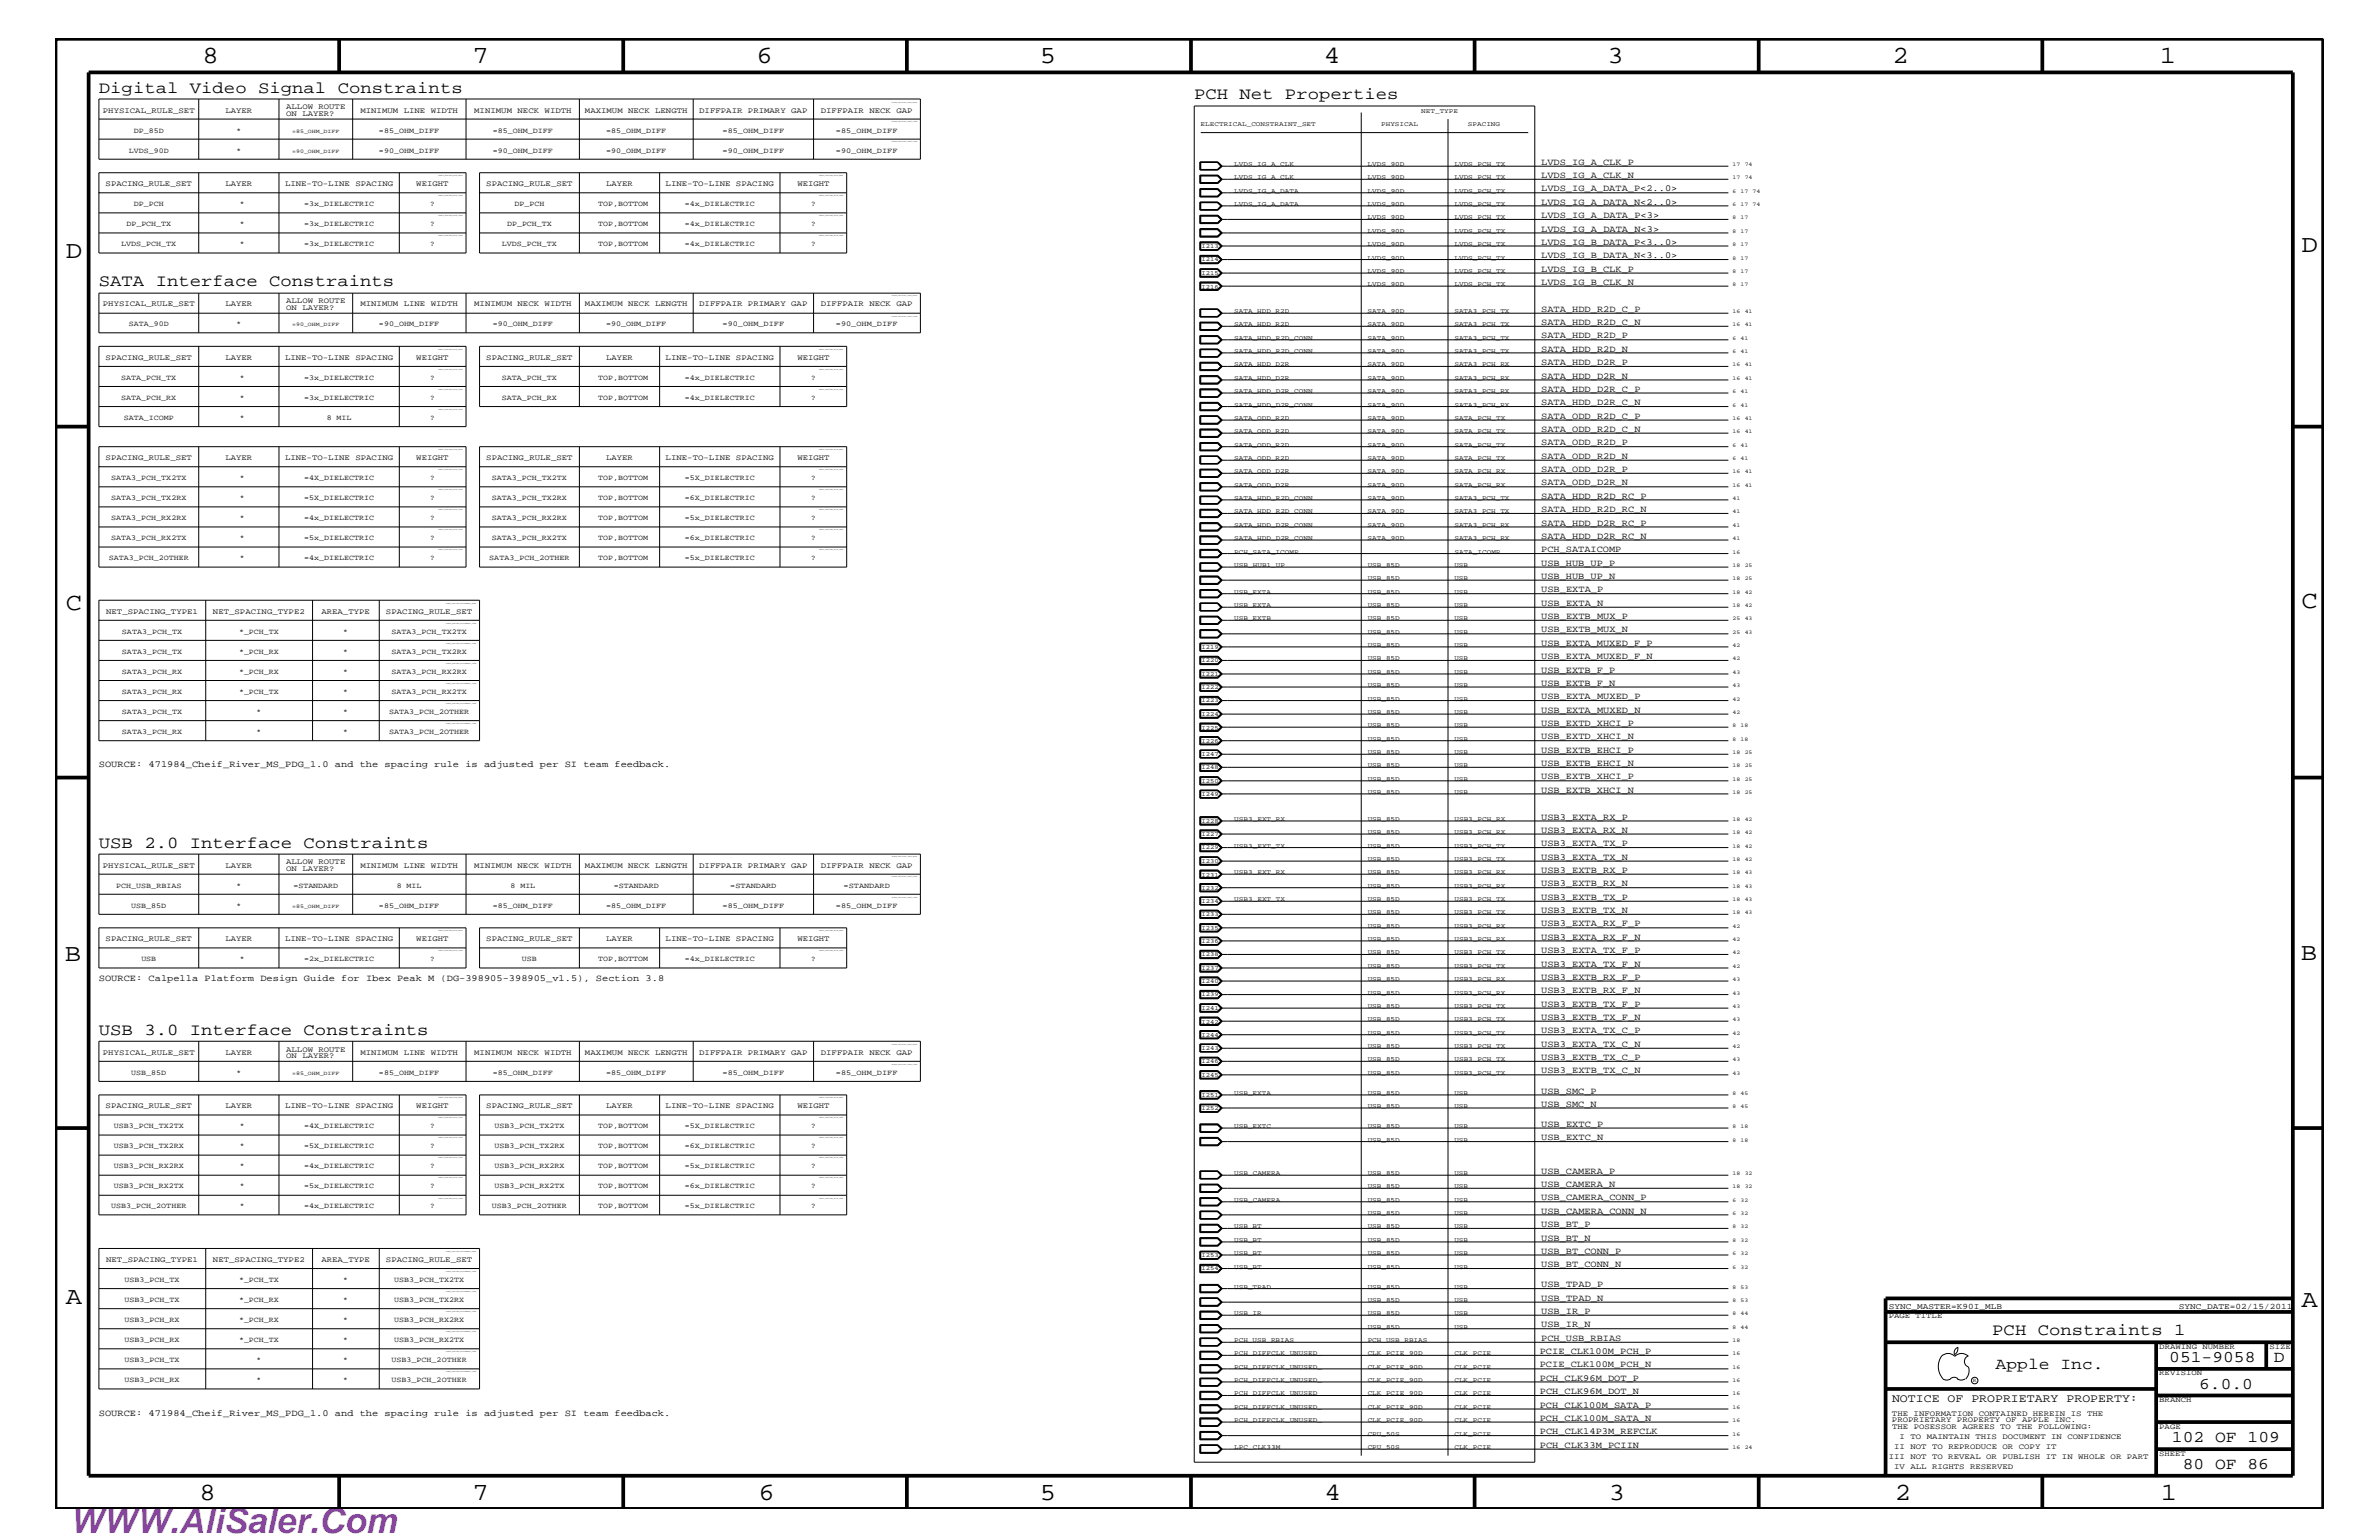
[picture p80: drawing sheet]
<svg xmlns="http://www.w3.org/2000/svg" width="432mm" height="279mm" viewBox="0 0 432 279" stroke-linecap="round" stroke-linejoin="round" font-family="sans-serif">
<defs><g id="words">
<text font-size="6.3" fill="#bd42e3" x="12.7" y="278.1">WWW.AliSaler.Com</text>
<g font-size="4.5">
<text x="36.7" y="11.5">8</text>
<text x="85.8" y="11.5">7</text>
<text x="137.3" y="11.5">6</text>
<text x="188.7" y="11.5">5</text>
<text x="240.3" y="11.5">4</text>
<text x="291.8" y="11.5">3</text>
<text x="343.5" y="11.5">2</text>
<text x="392" y="11.5">1</text>
<text x="11.9" y="46.8">D</text>
<text x="417.8" y="45.7">D</text>
<text x="11.9" y="110.6">C</text>
<text x="417.8" y="110.3">C</text>
<text x="11.8" y="174.3">B</text>
<text x="417.6" y="174.2">B</text>
<text x="11.9" y="236.7">A</text>
<text x="417.8" y="237.1">A</text>
<text x="36.2" y="272.1">8</text>
<text x="85.8" y="272.1">7</text>
<text x="137.7" y="272.1">6</text>
<text x="188.7" y="272.1">5</text>
<text x="240.4" y="272.1">4</text>
<text x="292" y="272.1">3</text>
<text x="343.9" y="272.1">2</text>
<text x="392.2" y="272.1">1</text>
</g>
<g font-size="3">
<text x="17.9" y="16.8">Digital Video Signal Constraints</text>
<text x="216.7" y="18">PCH Net Properties</text>
<text x="17.9" y="51.9">SATA Interface Constraints</text>
<text x="17.9" y="153.8">USB 2.0 Interface Constraints</text>
<text x="17.9" y="187.7">USB 3.0 Interface Constraints</text>
<text x="361.6" y="242.3">PCH Constraints 1</text>
<text x="362.2" y="248.4">Apple Inc.</text>
<text x="393.7" y="247.1">051-9058</text>
<text x="399.2" y="252">6.0.0</text>
<text x="412.7" y="247.1">D</text>
<text x="394.2" y="261.6">102 OF 109</text>
<text x="396.2" y="266.6">80 OF 86</text>
</g>
<text font-size="2.1" x="343.4" y="254.4">NOTICE OF PROPRIETARY PROPERTY:</text>
<g font-size="1.7">
<text x="279.7" y="29.9">LVDS_IG_A_CLK_P</text>
<text x="279.7" y="34.7">LVDS_IG_A_DATA_P&lt;2..0&gt;</text>
<text x="279.7" y="32.3">LVDS_IG_A_CLK_N</text>
<text x="279.7" y="37.2">LVDS_IG_A_DATA_N&lt;2..0&gt;</text>
<text x="279.7" y="39.6">LVDS_IG_A_DATA_P&lt;3&gt;</text>
<text x="279.7" y="46.8">LVDS_IG_B_DATA_N&lt;3..0&gt;</text>
<text x="279.7" y="44.4">LVDS_IG_B_DATA_P&lt;3..0&gt;</text>
<text x="279.7" y="42">LVDS_IG_A_DATA_N&lt;3&gt;</text>
<text x="279.7" y="51.7">LVDS_IG_B_CLK_N</text>
<text x="279.7" y="49.3">LVDS_IG_B_CLK_P</text>
<text x="279.7" y="56.6">SATA_HDD_R2D_C_P</text>
<text x="279.7" y="59">SATA_HDD_R2D_C_N</text>
<text x="279.7" y="63.9">SATA_HDD_R2D_N</text>
<text x="279.7" y="61.4">SATA_HDD_R2D_P</text>
<text x="279.7" y="71.1">SATA_HDD_D2R_C_P</text>
<text x="279.7" y="68.7">SATA_HDD_D2R_N</text>
<text x="279.7" y="66.2">SATA_HDD_D2R_P</text>
<text x="279.7" y="76">SATA_ODD_R2D_C_P</text>
<text x="279.7" y="73.5">SATA_HDD_D2R_C_N</text>
<text x="279.7" y="78.3">SATA_ODD_R2D_C_N</text>
<text x="279.7" y="80.8">SATA_ODD_R2D_P</text>
<text x="279.7" y="83.3">SATA_ODD_R2D_N</text>
<text x="279.7" y="88.1">SATA_ODD_D2R_N</text>
<text x="279.7" y="85.6">SATA_ODD_D2R_P</text>
<text x="279.7" y="95.4">SATA_HDD_D2R_RC_P</text>
<text x="279.7" y="92.9">SATA_HDD_R2D_RC_N</text>
<text x="279.7" y="90.5">SATA_HDD_R2D_RC_P</text>
<text x="279.7" y="100.2">PCH_SATAICOMP</text>
<text x="279.7" y="97.7">SATA_HDD_D2R_RC_N</text>
<text x="279.7" y="105">USB_HUB_UP_N</text>
<text x="279.7" y="102.6">USB_HUB_UP_P</text>
<text x="279.7" y="107.5">USB_EXTA_P</text>
<text x="279.7" y="112.3">USB_EXTB_MUX_P</text>
<text x="279.7" y="109.9">USB_EXTA_N</text>
<text x="279.7" y="119.6">USB_EXTA_MUXED_F_N</text>
<text x="279.7" y="117.2">USB_EXTA_MUXED_F_P</text>
<text x="279.7" y="114.8">USB_EXTB_MUX_N</text>
<text x="279.7" y="124.4">USB_EXTB_F_N</text>
<text x="279.7" y="122">USB_EXTB_F_P</text>
<text x="279.7" y="129.3">USB_EXTA_MUXED_N</text>
<text x="279.7" y="126.9">USB_EXTA_MUXED_P</text>
<text x="279.7" y="131.7">USB_EXTD_XHCI_P</text>
<text x="279.7" y="136.6">USB_EXTB_EHCI_P</text>
<text x="279.7" y="134.1">USB_EXTD_XHCI_N</text>
<text x="18" y="139.2">SOURCE: 471984_Cheif_River_MS_PDG_1.0 and the spacing rule is adjusted per SI team feedback.</text>
<text x="279.7" y="143.9">USB_EXTB_XHCI_N</text>
<text x="279.7" y="141.4">USB_EXTB_XHCI_P</text>
<text x="279.7" y="139">USB_EXTB_EHCI_N</text>
<text x="279.7" y="148.7">USB3_EXTA_RX_P</text>
<text x="279.7" y="156">USB3_EXTA_TX_N</text>
<text x="279.7" y="153.5">USB3_EXTA_TX_P</text>
<text x="279.7" y="151.1">USB3_EXTA_RX_N</text>
<text x="279.7" y="160.8">USB3_EXTB_RX_N</text>
<text x="279.7" y="158.4">USB3_EXTB_RX_P</text>
<text x="279.7" y="163.3">USB3_EXTB_TX_P</text>
<text x="279.7" y="165.6">USB3_EXTB_TX_N</text>
<text x="279.7" y="170.5">USB3_EXTA_RX_F_N</text>
<text x="279.7" y="172.9">USB3_EXTA_TX_F_P</text>
<text x="279.7" y="168.1">USB3_EXTA_RX_F_P</text>
<text x="17.9" y="178">SOURCE: Calpella Platform Design Guide for Ibex Peak M (DG-398905-398905_v1.5), Section 3.8</text>
<text x="279.7" y="175.4">USB3_EXTA_TX_F_N</text>
<text x="279.7" y="177.7">USB3_EXTB_RX_F_P</text>
<text x="279.7" y="180.2">USB3_EXTB_RX_F_N</text>
<text x="279.7" y="185">USB3_EXTB_TX_F_N</text>
<text x="279.7" y="182.7">USB3_EXTB_TX_F_P</text>
<text x="279.7" y="189.9">USB3_EXTA_TX_C_N</text>
<text x="279.7" y="187.5">USB3_EXTA_TX_C_P</text>
<text x="279.7" y="192.3">USB3_EXTB_TX_C_P</text>
<text x="279.7" y="194.8">USB3_EXTB_TX_C_N</text>
<text x="279.7" y="198.4">USB_SMC_P</text>
<text x="279.7" y="200.9">USB_SMC_N</text>
<text x="279.7" y="206.9">USB_EXTC_N</text>
<text x="279.7" y="204.4">USB_EXTC_P</text>
<text x="279.7" y="215.3">USB_CAMERA_N</text>
<text x="279.7" y="213">USB_CAMERA_P</text>
<text x="279.7" y="217.8">USB_CAMERA_CONN_P</text>
<text x="279.7" y="220.2">USB_CAMERA_CONN_N</text>
<text x="279.7" y="227.5">USB_BT_CONN_P</text>
<text x="279.7" y="225.1">USB_BT_N</text>
<text x="279.7" y="222.6">USB_BT_P</text>
<text x="279.7" y="229.9">USB_BT_CONN_N</text>
<text x="279.7" y="233.5">USB_TPAD_P</text>
<text x="279.7" y="238.4">USB_IR_P</text>
<text x="279.7" y="236">USB_TPAD_N</text>
<text x="279.5" y="245.6">PCIE_CLK100M_PCH_P</text>
<text x="279.7" y="243.3">PCH_USB_RBIAS</text>
<text x="279.7" y="240.8">USB_IR_N</text>
<text x="279.5" y="248.1">PCIE_CLK100M_PCH_N</text>
<text x="279.5" y="250.6">PCH_CLK96M_DOT_P</text>
<text x="18" y="256.8">SOURCE: 471984_Cheif_River_MS_PDG_1.0 and the spacing rule is adjusted per SI team feedback.</text>
<text x="279.5" y="257.8">PCH_CLK100M_SATA_N</text>
<text x="279.5" y="255.4">PCH_CLK100M_SATA_P</text>
<text x="279.5" y="252.9">PCH_CLK96M_DOT_N</text>
<text x="279.5" y="262.7">PCH_CLK33M_PCIIN</text>
<text x="279.5" y="260.2">PCH_CLK14P3M_REFCLK</text>
</g>
<g font-size="1.5">
<text x="342.8" y="237.4">SYNC_MASTER=K90I_MLB</text>
<text x="395.5" y="237.4">SYNC_DATE=02/15/2011</text>
</g>
<g font-size="1.4">
<text x="18.7" y="20.4">PHYSICAL_RULE_SET</text>
<text x="40.9" y="20.4">LAYER</text>
<text x="51.9" y="19.8">ALLOW ROUTE</text>
<text x="51.9" y="21">ON LAYER?</text>
<text x="65.4" y="20.4">MINIMUM LINE WIDTH</text>
<text x="86.1" y="20.4">MINIMUM NECK WIDTH</text>
<text x="106.2" y="20.4">MAXIMUM NECK LENGTH</text>
<text x="126.9" y="20.4">DIFFPAIR PRIMARY GAP</text>
<text x="149" y="20.4">DIFFPAIR NECK GAP</text>
<text x="23.4" y="27.7">LVDS_90D</text>
<text x="24.3" y="24.1">DP_85D</text>
<text x="42.9" y="27.7">*</text>
<text x="42.9" y="24.1">*</text>
<text x="68.8" y="27.7">=90_OHM_DIFF</text>
<text x="68.8" y="24.1">=85_OHM_DIFF</text>
<text x="89.4" y="27.7">=90_OHM_DIFF</text>
<text x="89.4" y="24.1">=85_OHM_DIFF</text>
<text x="110" y="27.7">=90_OHM_DIFF</text>
<text x="110" y="24.1">=85_OHM_DIFF</text>
<text x="131.2" y="27.7">=90_OHM_DIFF</text>
<text x="131.2" y="24.1">=85_OHM_DIFF</text>
<text x="151.7" y="27.7">=90_OHM_DIFF</text>
<text x="151.7" y="24.1">=85_OHM_DIFF</text>
<text x="19.2" y="33.7">SPACING_RULE_SET</text>
<text x="40.9" y="33.7">LAYER</text>
<text x="51.7" y="33.7">LINE-TO-LINE SPACING</text>
<text x="75.6" y="33.7">WEIGHT</text>
<text x="88.3" y="33.7">SPACING_RULE_SET</text>
<text x="110" y="33.7">LAYER</text>
<text x="120.8" y="33.7">LINE-TO-LINE SPACING</text>
<text x="144.7" y="33.7">WEIGHT</text>
<text x="22.9" y="41">DP_PCH_TX</text>
<text x="24.3" y="37.4">DP_PCH</text>
<text x="43.5" y="37.4">*</text>
<text x="43.5" y="41">*</text>
<text x="55.2" y="37.4">=3x_DIELECTRIC</text>
<text x="55.2" y="41">=3x_DIELECTRIC</text>
<text x="78.1" y="37.4">?</text>
<text x="78.1" y="41">?</text>
<text x="92" y="41">DP_PCH_TX</text>
<text x="93.4" y="37.4">DP_PCH</text>
<text x="108.6" y="41">TOP,BOTTOM</text>
<text x="108.6" y="37.4">TOP,BOTTOM</text>
<text x="124.3" y="41">=4x_DIELECTRIC</text>
<text x="124.3" y="37.4">=4x_DIELECTRIC</text>
<text x="147.2" y="41">?</text>
<text x="147.2" y="37.4">?</text>
<text x="22" y="44.6">LVDS_PCH_TX</text>
<text x="43.5" y="44.6">*</text>
<text x="55.2" y="44.6">=3x_DIELECTRIC</text>
<text x="78.1" y="44.6">?</text>
<text x="91.1" y="44.6">LVDS_PCH_TX</text>
<text x="108.6" y="44.6">TOP,BOTTOM</text>
<text x="124.3" y="44.6">=4x_DIELECTRIC</text>
<text x="147.2" y="44.6">?</text>
<text x="18.7" y="55.6">PHYSICAL_RULE_SET</text>
<text x="23.4" y="59.2">SATA_90D</text>
<text x="40.9" y="55.6">LAYER</text>
<text x="42.9" y="59.2">*</text>
<text x="51.9" y="55">ALLOW ROUTE</text>
<text x="51.9" y="56.2">ON LAYER?</text>
<text x="65.4" y="55.6">MINIMUM LINE WIDTH</text>
<text x="68.8" y="59.2">=90_OHM_DIFF</text>
<text x="86.1" y="55.6">MINIMUM NECK WIDTH</text>
<text x="89.4" y="59.2">=90_OHM_DIFF</text>
<text x="106.2" y="55.6">MAXIMUM NECK LENGTH</text>
<text x="110" y="59.2">=90_OHM_DIFF</text>
<text x="126.9" y="55.6">DIFFPAIR PRIMARY GAP</text>
<text x="131.2" y="59.2">=90_OHM_DIFF</text>
<text x="149" y="55.6">DIFFPAIR NECK GAP</text>
<text x="151.7" y="59.2">=90_OHM_DIFF</text>
<text x="19.2" y="65.3">SPACING_RULE_SET</text>
<text x="40.9" y="65.3">LAYER</text>
<text x="51.7" y="65.3">LINE-TO-LINE SPACING</text>
<text x="75.6" y="65.3">WEIGHT</text>
<text x="88.3" y="65.3">SPACING_RULE_SET</text>
<text x="110" y="65.3">LAYER</text>
<text x="120.8" y="65.3">LINE-TO-LINE SPACING</text>
<text x="144.7" y="65.3">WEIGHT</text>
<text x="22" y="68.9">SATA_PCH_TX</text>
<text x="43.5" y="68.9">*</text>
<text x="55.2" y="68.9">=3x_DIELECTRIC</text>
<text x="78.1" y="68.9">?</text>
<text x="91.1" y="68.9">SATA_PCH_TX</text>
<text x="108.6" y="68.9">TOP,BOTTOM</text>
<text x="124.3" y="68.9">=4x_DIELECTRIC</text>
<text x="147.2" y="68.9">?</text>
<text x="22" y="72.6">SATA_PCH_RX</text>
<text x="22.5" y="76.2">SATA_ICOMP</text>
<text x="43.5" y="72.6">*</text>
<text x="43.5" y="76.2">*</text>
<text x="55.2" y="72.6">=3x_DIELECTRIC</text>
<text x="59.3" y="76.2">8 MIL</text>
<text x="78.1" y="72.6">?</text>
<text x="78.1" y="76.2">?</text>
<text x="91.1" y="72.6">SATA_PCH_RX</text>
<text x="108.6" y="72.6">TOP,BOTTOM</text>
<text x="124.3" y="72.6">=4x_DIELECTRIC</text>
<text x="147.2" y="72.6">?</text>
<text x="19.2" y="83.5">SPACING_RULE_SET</text>
<text x="40.9" y="83.5">LAYER</text>
<text x="51.7" y="83.5">LINE-TO-LINE SPACING</text>
<text x="75.6" y="83.5">WEIGHT</text>
<text x="88.3" y="83.5">SPACING_RULE_SET</text>
<text x="110" y="83.5">LAYER</text>
<text x="120.8" y="83.5">LINE-TO-LINE SPACING</text>
<text x="144.7" y="83.5">WEIGHT</text>
<text x="20.2" y="87.1">SATA3_PCH_TX2TX</text>
<text x="43.5" y="87.1">*</text>
<text x="55.2" y="87.1">=4X_DIELECTRIC</text>
<text x="78.1" y="87.1">?</text>
<text x="89.3" y="87.1">SATA3_PCH_TX2TX</text>
<text x="108.6" y="87.1">TOP,BOTTOM</text>
<text x="124.3" y="87.1">=5X_DIELECTRIC</text>
<text x="147.2" y="87.1">?</text>
<text x="20.2" y="90.7">SATA3_PCH_TX2RX</text>
<text x="20.2" y="94.3">SATA3_PCH_RX2RX</text>
<text x="43.5" y="90.7">*</text>
<text x="43.5" y="94.3">*</text>
<text x="55.2" y="90.7">=5X_DIELECTRIC</text>
<text x="55.2" y="94.3">=4x_DIELECTRIC</text>
<text x="78.1" y="90.7">?</text>
<text x="78.1" y="94.3">?</text>
<text x="89.3" y="94.3">SATA3_PCH_RX2RX</text>
<text x="89.3" y="90.7">SATA3_PCH_TX2RX</text>
<text x="108.6" y="94.3">TOP,BOTTOM</text>
<text x="108.6" y="90.7">TOP,BOTTOM</text>
<text x="124.3" y="94.3">=5x_DIELECTRIC</text>
<text x="124.3" y="90.7">=6X_DIELECTRIC</text>
<text x="147.2" y="94.3">?</text>
<text x="147.2" y="90.7">?</text>
<text x="19.7" y="101.6">SATA3_PCH_2OTHER</text>
<text x="20.2" y="98">SATA3_PCH_RX2TX</text>
<text x="43.5" y="98">*</text>
<text x="43.5" y="101.6">*</text>
<text x="55.2" y="98">=5x_DIELECTRIC</text>
<text x="55.2" y="101.6">=4x_DIELECTRIC</text>
<text x="78.1" y="98">?</text>
<text x="78.1" y="101.6">?</text>
<text x="88.8" y="101.6">SATA3_PCH_2OTHER</text>
<text x="89.3" y="98">SATA3_PCH_RX2TX</text>
<text x="108.6" y="98">TOP,BOTTOM</text>
<text x="108.6" y="101.6">TOP,BOTTOM</text>
<text x="124.3" y="98">=6x_DIELECTRIC</text>
<text x="124.3" y="101.6">=5x_DIELECTRIC</text>
<text x="147.2" y="98">?</text>
<text x="147.2" y="101.6">?</text>
<text x="19.3" y="111.4">NET_SPACING_TYPE1</text>
<text x="38.7" y="111.4">NET_SPACING_TYPE2</text>
<text x="58.3" y="111.4">AREA_TYPE</text>
<text x="70.1" y="111.4">SPACING_RULE_SET</text>
<text x="22.1" y="118.6">SATA3_PCH_TX</text>
<text x="22.1" y="115">SATA3_PCH_TX</text>
<text x="43.4" y="118.6">*_PCH_RX</text>
<text x="43.4" y="115">*_PCH_TX</text>
<text x="62.3" y="118.6">*</text>
<text x="62.3" y="115">*</text>
<text x="71.1" y="118.6">SATA3_PCH_TX2RX</text>
<text x="71.1" y="115">SATA3_PCH_TX2TX</text>
<text x="22.1" y="122.3">SATA3_PCH_RX</text>
<text x="22.1" y="125.9">SATA3_PCH_RX</text>
<text x="43.4" y="122.3">*_PCH_RX</text>
<text x="43.4" y="125.9">*_PCH_TX</text>
<text x="62.3" y="122.3">*</text>
<text x="62.3" y="125.9">*</text>
<text x="71.1" y="122.3">SATA3_PCH_RX2RX</text>
<text x="71.1" y="125.9">SATA3_PCH_RX2TX</text>
<text x="22.1" y="129.6">SATA3_PCH_TX</text>
<text x="46.6" y="129.6">*</text>
<text x="62.3" y="129.6">*</text>
<text x="70.6" y="129.6">SATA3_PCH_2OTHER</text>
<text x="22.1" y="133.2">SATA3_PCH_RX</text>
<text x="46.6" y="133.2">*</text>
<text x="62.3" y="133.2">*</text>
<text x="70.6" y="133.2">SATA3_PCH_2OTHER</text>
<text x="18.7" y="157.4">PHYSICAL_RULE_SET</text>
<text x="21.1" y="161.1">PCH_USB_RBIAS</text>
<text x="40.9" y="157.4">LAYER</text>
<text x="42.9" y="161.1">*</text>
<text x="51.9" y="156.8">ALLOW ROUTE</text>
<text x="51.9" y="158">ON LAYER?</text>
<text x="53.3" y="161.1">=STANDARD</text>
<text x="65.4" y="157.4">MINIMUM LINE WIDTH</text>
<text x="72" y="161.1">8 MIL</text>
<text x="86.1" y="157.4">MINIMUM NECK WIDTH</text>
<text x="92.7" y="161.1">8 MIL</text>
<text x="106.2" y="157.4">MAXIMUM NECK LENGTH</text>
<text x="111.4" y="161.1">=STANDARD</text>
<text x="126.9" y="157.4">DIFFPAIR PRIMARY GAP</text>
<text x="132.5" y="161.1">=STANDARD</text>
<text x="149" y="157.4">DIFFPAIR NECK GAP</text>
<text x="153.1" y="161.1">=STANDARD</text>
<text x="23.8" y="164.7">USB_85D</text>
<text x="42.9" y="164.7">*</text>
<text x="68.8" y="164.7">=85_OHM_DIFF</text>
<text x="89.4" y="164.7">=85_OHM_DIFF</text>
<text x="110" y="164.7">=85_OHM_DIFF</text>
<text x="131.2" y="164.7">=85_OHM_DIFF</text>
<text x="151.7" y="164.7">=85_OHM_DIFF</text>
<text x="19.2" y="170.7">SPACING_RULE_SET</text>
<text x="40.9" y="170.7">LAYER</text>
<text x="51.7" y="170.7">LINE-TO-LINE SPACING</text>
<text x="75.6" y="170.7">WEIGHT</text>
<text x="88.3" y="170.7">SPACING_RULE_SET</text>
<text x="110" y="170.7">LAYER</text>
<text x="120.8" y="170.7">LINE-TO-LINE SPACING</text>
<text x="144.7" y="170.7">WEIGHT</text>
<text x="25.7" y="174.4">USB</text>
<text x="43.5" y="174.4">*</text>
<text x="55.2" y="174.4">=2x_DIELECTRIC</text>
<text x="78.1" y="174.4">?</text>
<text x="94.7" y="174.4">USB</text>
<text x="108.6" y="174.4">TOP,BOTTOM</text>
<text x="124.3" y="174.4">=4x_DIELECTRIC</text>
<text x="147.2" y="174.4">?</text>
<text x="18.7" y="191.4">PHYSICAL_RULE_SET</text>
<text x="40.9" y="191.4">LAYER</text>
<text x="51.9" y="190.8">ALLOW ROUTE</text>
<text x="51.9" y="192">ON LAYER?</text>
<text x="65.4" y="191.4">MINIMUM LINE WIDTH</text>
<text x="86.1" y="191.4">MINIMUM NECK WIDTH</text>
<text x="106.2" y="191.4">MAXIMUM NECK LENGTH</text>
<text x="126.9" y="191.4">DIFFPAIR PRIMARY GAP</text>
<text x="149" y="191.4">DIFFPAIR NECK GAP</text>
<text x="23.8" y="195">USB_85D</text>
<text x="42.9" y="195">*</text>
<text x="68.8" y="195">=85_OHM_DIFF</text>
<text x="89.4" y="195">=85_OHM_DIFF</text>
<text x="110" y="195">=85_OHM_DIFF</text>
<text x="131.2" y="195">=85_OHM_DIFF</text>
<text x="151.7" y="195">=85_OHM_DIFF</text>
<text x="19.2" y="201">SPACING_RULE_SET</text>
<text x="40.9" y="201">LAYER</text>
<text x="51.7" y="201">LINE-TO-LINE SPACING</text>
<text x="75.6" y="201">WEIGHT</text>
<text x="88.3" y="201">SPACING_RULE_SET</text>
<text x="110" y="201">LAYER</text>
<text x="120.8" y="201">LINE-TO-LINE SPACING</text>
<text x="144.7" y="201">WEIGHT</text>
<text x="20.7" y="208.3">USB3_PCH_TX2RX</text>
<text x="20.7" y="204.7">USB3_PCH_TX2TX</text>
<text x="43.5" y="204.7">*</text>
<text x="43.5" y="208.3">*</text>
<text x="55.2" y="208.3">=5X_DIELECTRIC</text>
<text x="55.2" y="204.7">=4X_DIELECTRIC</text>
<text x="78.1" y="204.7">?</text>
<text x="78.1" y="208.3">?</text>
<text x="89.7" y="208.3">USB3_PCH_TX2RX</text>
<text x="89.7" y="204.7">USB3_PCH_TX2TX</text>
<text x="108.6" y="208.3">TOP,BOTTOM</text>
<text x="108.6" y="204.7">TOP,BOTTOM</text>
<text x="124.3" y="208.3">=6X_DIELECTRIC</text>
<text x="124.3" y="204.7">=5X_DIELECTRIC</text>
<text x="147.2" y="208.3">?</text>
<text x="147.2" y="204.7">?</text>
<text x="20.7" y="215.6">USB3_PCH_RX2TX</text>
<text x="20.7" y="211.9">USB3_PCH_RX2RX</text>
<text x="43.5" y="215.6">*</text>
<text x="43.5" y="211.9">*</text>
<text x="55.2" y="211.9">=4x_DIELECTRIC</text>
<text x="55.2" y="215.6">=5x_DIELECTRIC</text>
<text x="78.1" y="215.6">?</text>
<text x="78.1" y="211.9">?</text>
<text x="89.7" y="215.6">USB3_PCH_RX2TX</text>
<text x="89.7" y="211.9">USB3_PCH_RX2RX</text>
<text x="108.6" y="215.6">TOP,BOTTOM</text>
<text x="108.6" y="211.9">TOP,BOTTOM</text>
<text x="124.3" y="215.6">=6x_DIELECTRIC</text>
<text x="124.3" y="211.9">=5x_DIELECTRIC</text>
<text x="147.2" y="215.6">?</text>
<text x="147.2" y="211.9">?</text>
<text x="20.2" y="219.2">USB3_PCH_2OTHER</text>
<text x="43.5" y="219.2">*</text>
<text x="55.2" y="219.2">=4x_DIELECTRIC</text>
<text x="78.1" y="219.2">?</text>
<text x="89.3" y="219.2">USB3_PCH_2OTHER</text>
<text x="108.6" y="219.2">TOP,BOTTOM</text>
<text x="124.3" y="219.2">=5x_DIELECTRIC</text>
<text x="147.2" y="219.2">?</text>
<text x="19.3" y="229">NET_SPACING_TYPE1</text>
<text x="22.6" y="232.6">USB3_PCH_TX</text>
<text x="38.7" y="229">NET_SPACING_TYPE2</text>
<text x="43.4" y="232.6">*_PCH_TX</text>
<text x="58.3" y="229">AREA_TYPE</text>
<text x="62.3" y="232.6">*</text>
<text x="70.1" y="229">SPACING_RULE_SET</text>
<text x="71.5" y="232.6">USB3_PCH_TX2TX</text>
<text x="22.6" y="239.9">USB3_PCH_RX</text>
<text x="22.6" y="236.2">USB3_PCH_TX</text>
<text x="43.4" y="239.9">*_PCH_RX</text>
<text x="43.4" y="236.2">*_PCH_RX</text>
<text x="62.3" y="239.9">*</text>
<text x="62.3" y="236.2">*</text>
<text x="71.5" y="239.9">USB3_PCH_RX2RX</text>
<text x="71.5" y="236.2">USB3_PCH_TX2RX</text>
<text x="342.8" y="239.2">PAGE TITLE</text>
<text x="22.6" y="243.5">USB3_PCH_RX</text>
<text x="43.4" y="243.5">*_PCH_TX</text>
<text x="62.3" y="243.5">*</text>
<text x="71.5" y="243.5">USB3_PCH_RX2TX</text>
<text x="391.9" y="244.7">DRAWING NUMBER</text>
<text x="411.9" y="244.7">SIZE</text>
<text x="22.6" y="250.7">USB3_PCH_RX</text>
<text x="22.6" y="247.1">USB3_PCH_TX</text>
<text x="46.6" y="250.7">*</text>
<text x="46.6" y="247.1">*</text>
<text x="62.3" y="250.7">*</text>
<text x="62.3" y="247.1">*</text>
<text x="71.1" y="250.7">USB3_PCH_2OTHER</text>
<text x="71.1" y="247.1">USB3_PCH_2OTHER</text>
<text x="391.9" y="249.5">REVISION</text>
<text x="343.4" y="256.8">THE INFORMATION CONTAINED HEREIN IS THE</text>
<text x="391.9" y="254.4">BRANCH</text>
<text x="343.4" y="258">PROPRIETARY PROPERTY OF APPLE INC.</text>
<text x="343.4" y="259.3">THE POSESSOR AGREES TO THE FOLLOWING:</text>
<text x="343.8" y="262.9">II NOT TO REPRODUCE OR COPY IT</text>
<text x="344.8" y="261.1">I TO MAINTAIN THIS DOCUMENT IN CONFIDENCE</text>
<text x="391.9" y="259.3">PAGE</text>
<text x="342.8" y="264.7">III NOT TO REVEAL OR PUBLISH IT IN WHOLE OR PART</text>
<text x="343.8" y="266.6">IV ALL RIGHTS RESERVED</text>
<text x="391.9" y="264.1">SHEET</text>
</g>
<g font-size="1.2">
<text x="217.9" y="22.9">ELECTRICAL_CONSTRAINT_SET</text>
<text x="250.7" y="22.9">PHYSICAL</text>
<text x="258" y="20.4">NET_TYPE</text>
<text x="266.4" y="22.9">SPACING</text>
<text x="224" y="35">LVDS_IG_A_DATA</text>
<text x="224" y="32.5">LVDS_IG_A_CLK</text>
<text x="224" y="30.2">LVDS_IG_A_CLK</text>
<text x="248.2" y="35">LVDS_90D</text>
<text x="248.2" y="32.5">LVDS_90D</text>
<text x="248.2" y="30.2">LVDS_90D</text>
<text x="264" y="35">LVDS_PCH_TX</text>
<text x="264" y="32.5">LVDS_PCH_TX</text>
<text x="264" y="30.2">LVDS_PCH_TX</text>
<text x="224" y="37.4">LVDS_IG_A_DATA</text>
<text x="248.2" y="39.8">LVDS_90D</text>
<text x="248.2" y="37.4">LVDS_90D</text>
<text x="264" y="39.8">LVDS_PCH_TX</text>
<text x="264" y="37.4">LVDS_PCH_TX</text>
<text x="218.1" y="45.1">I213</text>
<text x="218.1" y="47.4">I214</text>
<text x="248.2" y="47.1">LVDS_90D</text>
<text x="248.2" y="44.6">LVDS_90D</text>
<text x="248.2" y="42.3">LVDS_90D</text>
<text x="264" y="47.1">LVDS_PCH_TX</text>
<text x="264" y="44.6">LVDS_PCH_TX</text>
<text x="264" y="42.3">LVDS_PCH_TX</text>
<text x="218.1" y="49.9">I215</text>
<text x="218.1" y="52.4">I216</text>
<text x="248.2" y="51.9">LVDS_90D</text>
<text x="248.2" y="49.6">LVDS_90D</text>
<text x="264" y="51.9">LVDS_PCH_TX</text>
<text x="264" y="49.6">LVDS_PCH_TX</text>
<text x="224" y="56.8">SATA_HDD_R2D</text>
<text x="224" y="59.2">SATA_HDD_R2D</text>
<text x="248.2" y="56.8">SATA_90D</text>
<text x="248.2" y="59.2">SATA_90D</text>
<text x="264" y="56.8">SATA3_PCH_TX</text>
<text x="264" y="59.2">SATA3_PCH_TX</text>
<text x="224" y="64">SATA_HDD_R2D_CONN</text>
<text x="224" y="61.7">SATA_HDD_R2D_CONN</text>
<text x="248.2" y="64">SATA_90D</text>
<text x="248.2" y="61.7">SATA_90D</text>
<text x="264" y="64">SATA3_PCH_TX</text>
<text x="264" y="61.7">SATA3_PCH_TX</text>
<text x="224" y="71.3">SATA_HDD_D2R_CONN</text>
<text x="224" y="68.9">SATA_HDD_D2R</text>
<text x="224" y="66.5">SATA_HDD_D2R</text>
<text x="248.2" y="71.3">SATA_90D</text>
<text x="248.2" y="68.9">SATA_90D</text>
<text x="248.2" y="66.5">SATA_90D</text>
<text x="264" y="71.3">SATA3_PCH_RX</text>
<text x="264" y="68.9">SATA3_PCH_RX</text>
<text x="264" y="66.5">SATA3_PCH_RX</text>
<text x="224" y="73.8">SATA_HDD_D2R_CONN</text>
<text x="224" y="76.2">SATA_ODD_R2D</text>
<text x="248.2" y="76.2">SATA_90D</text>
<text x="248.2" y="73.8">SATA_90D</text>
<text x="264" y="76.2">SATA_PCH_TX</text>
<text x="264" y="73.8">SATA3_PCH_RX</text>
<text x="224" y="81.1">SATA_ODD_R2D</text>
<text x="224" y="83.5">SATA_ODD_R2D</text>
<text x="224" y="78.6">SATA_ODD_R2D</text>
<text x="248.2" y="81.1">SATA_90D</text>
<text x="248.2" y="83.5">SATA_90D</text>
<text x="248.2" y="78.6">SATA_90D</text>
<text x="264" y="81.1">SATA_PCH_TX</text>
<text x="264" y="83.5">SATA_PCH_TX</text>
<text x="264" y="78.6">SATA_PCH_TX</text>
<text x="224" y="88.3">SATA_ODD_D2R</text>
<text x="224" y="85.9">SATA_ODD_D2R</text>
<text x="248.2" y="88.3">SATA_90D</text>
<text x="248.2" y="85.9">SATA_90D</text>
<text x="264" y="88.3">SATA_PCH_RX</text>
<text x="264" y="85.9">SATA_PCH_RX</text>
<text x="224" y="95.6">SATA_HDD_D2R_CONN</text>
<text x="224" y="93.2">SATA_HDD_R2D_CONN</text>
<text x="224" y="90.7">SATA_HDD_R2D_CONN</text>
<text x="248.2" y="95.6">SATA_90D</text>
<text x="248.2" y="93.2">SATA_90D</text>
<text x="248.2" y="90.7">SATA_90D</text>
<text x="264" y="95.6">SATA3_PCH_RX</text>
<text x="264" y="93.2">SATA3_PCH_TX</text>
<text x="264" y="90.7">SATA3_PCH_TX</text>
<text x="224" y="98">SATA_HDD_D2R_CONN</text>
<text x="224" y="100.4">PCH_SATA_ICOMP</text>
<text x="248.2" y="98">SATA_90D</text>
<text x="264" y="100.4">SATA_ICOMP</text>
<text x="264" y="98">SATA3_PCH_RX</text>
<text x="224" y="107.7">USB_EXTA</text>
<text x="224" y="102.9">USB_HUB1_UP</text>
<text x="248.2" y="107.7">USB_85D</text>
<text x="248.2" y="105.3">USB_85D</text>
<text x="248.2" y="102.9">USB_85D</text>
<text x="264" y="107.7">USB</text>
<text x="264" y="105.3">USB</text>
<text x="264" y="102.9">USB</text>
<text x="224" y="112.6">USB_EXTB</text>
<text x="224" y="110.2">USB_EXTA</text>
<text x="248.2" y="112.6">USB_85D</text>
<text x="248.2" y="110.2">USB_85D</text>
<text x="264" y="112.6">USB</text>
<text x="264" y="110.2">USB</text>
<text x="218.1" y="117.8">I219</text>
<text x="248.2" y="119.8">USB_85D</text>
<text x="248.2" y="117.4">USB_85D</text>
<text x="248.2" y="115">USB_85D</text>
<text x="264" y="119.8">USB</text>
<text x="264" y="117.4">USB</text>
<text x="264" y="115">USB</text>
<text x="218.1" y="120.2">I220</text>
<text x="218.1" y="122.6">I221</text>
<text x="218.1" y="125.1">I222</text>
<text x="248.2" y="124.7">USB_85D</text>
<text x="248.2" y="122.3">USB_85D</text>
<text x="264" y="124.7">USB</text>
<text x="264" y="122.3">USB</text>
<text x="218.1" y="127.5">I223</text>
<text x="218.1" y="129.9">I224</text>
<text x="248.2" y="131.9">USB_85D</text>
<text x="248.2" y="129.6">USB_85D</text>
<text x="248.2" y="127.1">USB_85D</text>
<text x="264" y="131.9">USB</text>
<text x="264" y="129.6">USB</text>
<text x="264" y="127.1">USB</text>
<text x="218.1" y="132.4">I225</text>
<text x="218.1" y="134.7">I226</text>
<text x="218.1" y="137.2">I247</text>
<text x="248.2" y="136.8">USB_85D</text>
<text x="248.2" y="134.4">USB_85D</text>
<text x="264" y="136.8">USB</text>
<text x="264" y="134.4">USB</text>
<text x="218.1" y="139.6">I248</text>
<text x="218.1" y="142">I250</text>
<text x="248.2" y="141.7">USB_85D</text>
<text x="248.2" y="139.2">USB_85D</text>
<text x="264" y="141.7">USB</text>
<text x="264" y="139.2">USB</text>
<text x="218.1" y="149.3">I228</text>
<text x="218.1" y="144.5">I249</text>
<text x="224" y="149">USB3_EXT_RX</text>
<text x="248.2" y="149">USB_85D</text>
<text x="248.2" y="144">USB_85D</text>
<text x="264" y="144">USB</text>
<text x="264" y="149">USB3_PCH_RX</text>
<text x="218.1" y="151.8">I227</text>
<text x="218.1" y="154.1">I229</text>
<text x="224" y="153.8">USB3_EXT_TX</text>
<text x="248.2" y="153.8">USB_85D</text>
<text x="248.2" y="151.3">USB_85D</text>
<text x="264" y="153.8">USB3_PCH_TX</text>
<text x="264" y="151.3">USB3_PCH_RX</text>
<text x="218.1" y="156.6">I230</text>
<text x="218.1" y="159">I231</text>
<text x="218.1" y="161.4">I232</text>
<text x="224" y="158.6">USB3_EXT_RX</text>
<text x="248.2" y="161.1">USB_85D</text>
<text x="248.2" y="158.6">USB_85D</text>
<text x="248.2" y="156.2">USB_85D</text>
<text x="264" y="156.2">USB3_PCH_TX</text>
<text x="264" y="161.1">USB3_PCH_RX</text>
<text x="264" y="158.6">USB3_PCH_RX</text>
<text x="218.1" y="166.2">I233</text>
<text x="218.1" y="163.9">I234</text>
<text x="224" y="163.5">USB3_EXT_TX</text>
<text x="248.2" y="163.5">USB_85D</text>
<text x="248.2" y="165.9">USB_85D</text>
<text x="264" y="163.5">USB3_PCH_TX</text>
<text x="264" y="165.9">USB3_PCH_TX</text>
<text x="218.1" y="168.7">I235</text>
<text x="218.1" y="171.1">I236</text>
<text x="218.1" y="173.5">I238</text>
<text x="248.2" y="170.7">USB_85D</text>
<text x="248.2" y="173.2">USB_85D</text>
<text x="248.2" y="168.3">USB_85D</text>
<text x="264" y="170.7">USB3_PCH_RX</text>
<text x="264" y="173.2">USB3_PCH_TX</text>
<text x="264" y="168.3">USB3_PCH_RX</text>
<text x="218.1" y="176">I237</text>
<text x="218.1" y="178.4">I240</text>
<text x="248.2" y="175.6">USB_85D</text>
<text x="248.2" y="178">USB_85D</text>
<text x="264" y="175.6">USB3_PCH_TX</text>
<text x="264" y="178">USB3_PCH_RX</text>
<text x="218.1" y="180.8">I239</text>
<text x="218.1" y="183.2">I241</text>
<text x="218.1" y="185.7">I242</text>
<text x="248.2" y="180.5">USB_85D</text>
<text x="248.2" y="185.3">USB_85D</text>
<text x="248.2" y="182.9">USB_85D</text>
<text x="264" y="180.5">USB3_PCH_RX</text>
<text x="264" y="185.3">USB3_PCH_TX</text>
<text x="264" y="182.9">USB3_PCH_TX</text>
<text x="218.1" y="190.5">I243</text>
<text x="218.1" y="188.1">I244</text>
<text x="248.2" y="190.2">USB_85D</text>
<text x="248.2" y="187.7">USB_85D</text>
<text x="264" y="190.2">USB3_PCH_TX</text>
<text x="264" y="187.7">USB3_PCH_TX</text>
<text x="218.1" y="195.4">I245</text>
<text x="218.1" y="192.9">I246</text>
<text x="248.2" y="192.6">USB_85D</text>
<text x="248.2" y="195">USB_85D</text>
<text x="264" y="192.6">USB3_PCH_TX</text>
<text x="264" y="195">USB3_PCH_TX</text>
<text x="218.1" y="199">I251</text>
<text x="218.1" y="201.5">I252</text>
<text x="224" y="198.7">USB_EXTA</text>
<text x="248.2" y="198.7">USB_85D</text>
<text x="248.2" y="201">USB_85D</text>
<text x="264" y="198.7">USB</text>
<text x="264" y="201">USB</text>
<text x="224" y="204.7">USB_EXTC</text>
<text x="248.2" y="207.1">USB_85D</text>
<text x="248.2" y="204.7">USB_85D</text>
<text x="264" y="207.1">USB</text>
<text x="264" y="204.7">USB</text>
<text x="224" y="213.2">USB_CAMERA</text>
<text x="248.2" y="215.6">USB_85D</text>
<text x="248.2" y="213.2">USB_85D</text>
<text x="264" y="215.6">USB</text>
<text x="264" y="213.2">USB</text>
<text x="224" y="218">USB_CAMERA</text>
<text x="248.2" y="218">USB_85D</text>
<text x="248.2" y="220.4">USB_85D</text>
<text x="264" y="218">USB</text>
<text x="264" y="220.4">USB</text>
<text x="224" y="225.3">USB_BT</text>
<text x="224" y="222.9">USB_BT</text>
<text x="224" y="227.7">USB_BT</text>
<text x="248.2" y="225.3">USB_85D</text>
<text x="248.2" y="222.9">USB_85D</text>
<text x="248.2" y="227.7">USB_85D</text>
<text x="264" y="225.3">USB</text>
<text x="264" y="222.9">USB</text>
<text x="264" y="227.7">USB</text>
<text x="218.1" y="228.1">I253</text>
<text x="218.1" y="230.5">I254</text>
<text x="224" y="233.8">USB_TPAD</text>
<text x="224" y="230.2">USB_BT</text>
<text x="248.2" y="233.8">USB_85D</text>
<text x="248.2" y="230.2">USB_85D</text>
<text x="264" y="233.8">USB</text>
<text x="264" y="230.2">USB</text>
<text x="224" y="238.6">USB_IR</text>
<text x="248.2" y="236.2">USB_85D</text>
<text x="248.2" y="238.6">USB_85D</text>
<text x="264" y="236.2">USB</text>
<text x="264" y="238.6">USB</text>
<text x="224" y="243.5">PCH_USB_RBIAS</text>
<text x="224" y="245.9">PCH_DIFFCLK_UNUSED_</text>
<text x="248.2" y="241.1">USB_85D</text>
<text x="248.2" y="243.5">PCH_USB_RBIAS</text>
<text x="248.2" y="245.9">CLK_PCIE_90D</text>
<text x="264" y="241.1">USB</text>
<text x="264" y="245.9">CLK_PCIE</text>
<text x="224" y="248.4">PCH_DIFFCLK_UNUSED_</text>
<text x="224" y="250.7">PCH_DIFFCLK_UNUSED_</text>
<text x="248.2" y="248.4">CLK_PCIE_90D</text>
<text x="248.2" y="250.7">CLK_PCIE_90D</text>
<text x="264" y="248.4">CLK_PCIE</text>
<text x="264" y="250.7">CLK_PCIE</text>
<text x="224" y="253.2">PCH_DIFFCLK_UNUSED_</text>
<text x="224" y="255.6">PCH_DIFFCLK_UNUSED_</text>
<text x="248.2" y="253.2">CLK_PCIE_90D</text>
<text x="248.2" y="255.6">CLK_PCIE_90D</text>
<text x="264" y="253.2">CLK_PCIE</text>
<text x="264" y="255.6">CLK_PCIE</text>
<text x="224" y="262.9">LPC_CLK33M</text>
<text x="224" y="258">PCH_DIFFCLK_UNUSED_</text>
<text x="248.2" y="262.9">CPU_50S</text>
<text x="248.2" y="260.5">CPU_50S</text>
<text x="248.2" y="258">CLK_PCIE_90D</text>
<text x="264" y="258">CLK_PCIE</text>
<text x="264" y="262.9">CLK_PCIE</text>
<text x="264" y="260.5">CLK_PCIE</text>
</g>
<g font-size="1">
<text x="53" y="27.7">=90_OHM_DIFF</text>
<text x="53" y="24.1">=85_OHM_DIFF</text>
<text x="314.5" y="35">6</text>
<text x="314.5" y="32.5">17</text>
<text x="314.5" y="30.2">17</text>
<text x="315.9" y="35">17</text>
<text x="316.7" y="30.2">74</text>
<text x="316.7" y="32.5">74</text>
<text x="318.1" y="35">74</text>
<text x="314.5" y="39.8">8</text>
<text x="314.5" y="37.4">6</text>
<text x="315.9" y="39.8">17</text>
<text x="315.9" y="37.4">17</text>
<text x="318.1" y="37.4">74</text>
<text x="314.5" y="47.1">8</text>
<text x="314.5" y="44.6">8</text>
<text x="314.5" y="42.3">8</text>
<text x="315.9" y="47.1">17</text>
<text x="315.9" y="44.6">17</text>
<text x="315.9" y="42.3">17</text>
<text x="314.5" y="51.9">8</text>
<text x="314.5" y="49.6">8</text>
<text x="315.9" y="51.9">17</text>
<text x="315.9" y="49.6">17</text>
<text x="53" y="59.2">=90_OHM_DIFF</text>
<text x="314.5" y="56.8">16</text>
<text x="314.5" y="59.2">16</text>
<text x="316.7" y="56.8">41</text>
<text x="316.7" y="59.2">41</text>
<text x="314.5" y="64">6</text>
<text x="314.5" y="61.7">6</text>
<text x="315.9" y="64">41</text>
<text x="315.9" y="61.7">41</text>
<text x="314.5" y="71.3">6</text>
<text x="314.5" y="68.9">16</text>
<text x="314.5" y="66.5">16</text>
<text x="315.9" y="71.3">41</text>
<text x="316.7" y="68.9">41</text>
<text x="316.7" y="66.5">41</text>
<text x="314.5" y="73.8">6</text>
<text x="314.5" y="76.2">16</text>
<text x="315.9" y="73.8">41</text>
<text x="316.7" y="76.2">41</text>
<text x="314.5" y="81.1">6</text>
<text x="314.5" y="83.5">6</text>
<text x="314.5" y="78.6">16</text>
<text x="315.9" y="81.1">41</text>
<text x="315.9" y="83.5">41</text>
<text x="316.7" y="78.6">41</text>
<text x="314.5" y="88.3">16</text>
<text x="314.5" y="85.9">16</text>
<text x="316.7" y="88.3">41</text>
<text x="316.7" y="85.9">41</text>
<text x="314.5" y="95.6">41</text>
<text x="314.5" y="93.2">41</text>
<text x="314.5" y="90.7">41</text>
<text x="314.5" y="100.4">16</text>
<text x="314.5" y="98">41</text>
<text x="314.5" y="107.7">18</text>
<text x="314.5" y="105.3">18</text>
<text x="314.5" y="102.9">18</text>
<text x="316.7" y="107.7">42</text>
<text x="316.7" y="105.3">25</text>
<text x="316.7" y="102.9">25</text>
<text x="314.5" y="112.6">25</text>
<text x="314.5" y="110.2">18</text>
<text x="316.7" y="112.6">43</text>
<text x="316.7" y="110.2">42</text>
<text x="314.5" y="119.8">42</text>
<text x="314.5" y="117.4">42</text>
<text x="314.5" y="115">25</text>
<text x="316.7" y="115">43</text>
<text x="314.5" y="124.7">43</text>
<text x="314.5" y="122.3">43</text>
<text x="314.5" y="131.9">8</text>
<text x="314.5" y="129.6">42</text>
<text x="314.5" y="127.1">42</text>
<text x="315.9" y="131.9">18</text>
<text x="314.5" y="134.4">8</text>
<text x="314.5" y="136.8">18</text>
<text x="315.9" y="134.4">18</text>
<text x="316.7" y="136.8">25</text>
<text x="314.5" y="141.7">18</text>
<text x="314.5" y="139.2">18</text>
<text x="316.7" y="141.7">25</text>
<text x="316.7" y="139.2">25</text>
<text x="314.5" y="149">18</text>
<text x="314.5" y="144">18</text>
<text x="316.7" y="149">42</text>
<text x="316.7" y="144">25</text>
<text x="314.5" y="153.8">18</text>
<text x="314.5" y="151.3">18</text>
<text x="316.7" y="153.8">42</text>
<text x="316.7" y="151.3">42</text>
<text x="314.5" y="161.1">18</text>
<text x="314.5" y="158.6">18</text>
<text x="314.5" y="156.2">18</text>
<text x="316.7" y="161.1">43</text>
<text x="316.7" y="158.6">43</text>
<text x="316.7" y="156.2">42</text>
<text x="53" y="164.7">=85_OHM_DIFF</text>
<text x="314.5" y="163.5">18</text>
<text x="314.5" y="165.9">18</text>
<text x="316.7" y="163.5">43</text>
<text x="316.7" y="165.9">43</text>
<text x="314.5" y="168.3">42</text>
<text x="314.5" y="170.7">42</text>
<text x="314.5" y="173.2">42</text>
<text x="314.5" y="175.6">42</text>
<text x="314.5" y="178">43</text>
<text x="314.5" y="185.3">43</text>
<text x="314.5" y="182.9">43</text>
<text x="314.5" y="180.5">43</text>
<text x="314.5" y="187.7">42</text>
<text x="314.5" y="190.2">42</text>
<text x="53" y="195">=85_OHM_DIFF</text>
<text x="314.5" y="192.6">43</text>
<text x="314.5" y="195">43</text>
<text x="314.5" y="198.7">8</text>
<text x="314.5" y="201">8</text>
<text x="315.9" y="198.7">45</text>
<text x="315.9" y="201">45</text>
<text x="314.5" y="207.1">8</text>
<text x="314.5" y="204.7">8</text>
<text x="315.9" y="207.1">18</text>
<text x="315.9" y="204.7">18</text>
<text x="314.5" y="215.6">18</text>
<text x="314.5" y="213.2">18</text>
<text x="316.7" y="213.2">32</text>
<text x="316.7" y="215.6">32</text>
<text x="314.5" y="218">6</text>
<text x="314.5" y="220.4">6</text>
<text x="315.9" y="218">32</text>
<text x="315.9" y="220.4">32</text>
<text x="314.5" y="225.3">8</text>
<text x="314.5" y="222.9">8</text>
<text x="314.5" y="227.7">6</text>
<text x="315.9" y="225.3">32</text>
<text x="315.9" y="222.9">32</text>
<text x="315.9" y="227.7">32</text>
<text x="314.5" y="233.8">8</text>
<text x="314.5" y="230.2">6</text>
<text x="315.9" y="233.8">53</text>
<text x="315.9" y="230.2">32</text>
<text x="314.5" y="236.2">8</text>
<text x="314.5" y="238.6">8</text>
<text x="315.9" y="236.2">53</text>
<text x="315.9" y="238.6">44</text>
<text x="314.5" y="241.1">8</text>
<text x="314.5" y="245.9">16</text>
<text x="314.5" y="243.5">18</text>
<text x="315.9" y="241.1">44</text>
<text x="314.5" y="248.4">16</text>
<text x="314.5" y="250.7">16</text>
<text x="358.1" y="250.7">R</text>
<text x="314.5" y="253.2">16</text>
<text x="314.5" y="255.6">16</text>
<text x="314.5" y="262.9">16</text>
<text x="314.5" y="260.5">16</text>
<text x="314.5" y="258">16</text>
<text x="316.7" y="262.9">24</text>
</g>
<g font-size=".3">
<text x="161.9" y="22.2">TABLE_PHYSICAL_RULE_ITEM</text>
<text x="161.9" y="18.7">TABLE_PHYSICAL_RULE_HEAD</text>
<text x="161.9" y="25.9">TABLE_PHYSICAL_RULE_ITEM</text>
<text x="79.6" y="31.9">TABLE_SPACING_RULE_HEAD</text>
<text x="79.6" y="35.6">TABLE_SPACING_RULE_ITEM</text>
<text x="148.7" y="35.6">TABLE_SPACING_RULE_ITEM</text>
<text x="148.7" y="31.9">TABLE_SPACING_RULE_HEAD</text>
<text x="79.6" y="39.2">TABLE_SPACING_RULE_ITEM</text>
<text x="148.7" y="39.2">TABLE_SPACING_RULE_ITEM</text>
<text x="79.6" y="42.9">TABLE_SPACING_RULE_ITEM</text>
<text x="148.7" y="42.9">TABLE_SPACING_RULE_ITEM</text>
<text x="161.9" y="53.8">TABLE_PHYSICAL_RULE_HEAD</text>
<text x="161.9" y="57.4">TABLE_PHYSICAL_RULE_ITEM</text>
<text x="79.6" y="63.4">TABLE_SPACING_RULE_HEAD</text>
<text x="148.7" y="63.4">TABLE_SPACING_RULE_HEAD</text>
<text x="79.6" y="70.7">TABLE_SPACING_RULE_ITEM</text>
<text x="79.6" y="67.1">TABLE_SPACING_RULE_ITEM</text>
<text x="148.7" y="70.7">TABLE_SPACING_RULE_ITEM</text>
<text x="148.7" y="67.1">TABLE_SPACING_RULE_ITEM</text>
<text x="79.6" y="74.4">TABLE_SPACING_RULE_ITEM</text>
<text x="79.6" y="81.6">TABLE_SPACING_RULE_HEAD</text>
<text x="148.7" y="81.6">TABLE_SPACING_RULE_HEAD</text>
<text x="79.6" y="85.3">TABLE_SPACING_RULE_ITEM</text>
<text x="79.6" y="88.9">TABLE_SPACING_RULE_ITEM</text>
<text x="148.7" y="88.9">TABLE_SPACING_RULE_ITEM</text>
<text x="148.7" y="85.3">TABLE_SPACING_RULE_ITEM</text>
<text x="79.6" y="92.6">TABLE_SPACING_RULE_ITEM</text>
<text x="148.7" y="92.6">TABLE_SPACING_RULE_ITEM</text>
<text x="79.6" y="96.2">TABLE_SPACING_RULE_ITEM</text>
<text x="79.6" y="99.9">TABLE_SPACING_RULE_ITEM</text>
<text x="148.7" y="96.2">TABLE_SPACING_RULE_ITEM</text>
<text x="148.7" y="99.9">TABLE_SPACING_RULE_ITEM</text>
<text x="80.9" y="113.1">TABLE_SPACING_ASSIGNMENT_ITEM</text>
<text x="80.9" y="109.5">TABLE_SPACING_ASSIGNMENT_HEAD</text>
<text x="80.9" y="116.8">TABLE_SPACING_ASSIGNMENT_ITEM</text>
<text x="80.9" y="120.4">TABLE_SPACING_ASSIGNMENT_ITEM</text>
<text x="80.9" y="124.1">TABLE_SPACING_ASSIGNMENT_ITEM</text>
<text x="80.9" y="131.3">TABLE_SPACING_ASSIGNMENT_ITEM</text>
<text x="80.9" y="127.7">TABLE_SPACING_ASSIGNMENT_ITEM</text>
<text x="161.9" y="155.6">TABLE_PHYSICAL_RULE_HEAD</text>
<text x="161.9" y="159.2">TABLE_PHYSICAL_RULE_ITEM</text>
<text x="161.9" y="162.8">TABLE_PHYSICAL_RULE_ITEM</text>
<text x="79.6" y="172.6">TABLE_SPACING_RULE_ITEM</text>
<text x="79.6" y="168.9">TABLE_SPACING_RULE_HEAD</text>
<text x="148.7" y="172.6">TABLE_SPACING_RULE_ITEM</text>
<text x="148.7" y="168.9">TABLE_SPACING_RULE_HEAD</text>
<text x="161.9" y="189.5">TABLE_PHYSICAL_RULE_HEAD</text>
<text x="161.9" y="193.2">TABLE_PHYSICAL_RULE_ITEM</text>
<text x="79.6" y="199.2">TABLE_SPACING_RULE_HEAD</text>
<text x="79.6" y="202.9">TABLE_SPACING_RULE_ITEM</text>
<text x="148.7" y="202.9">TABLE_SPACING_RULE_ITEM</text>
<text x="148.7" y="199.2">TABLE_SPACING_RULE_HEAD</text>
<text x="79.6" y="206.5">TABLE_SPACING_RULE_ITEM</text>
<text x="148.7" y="206.5">TABLE_SPACING_RULE_ITEM</text>
<text x="79.6" y="213.8">TABLE_SPACING_RULE_ITEM</text>
<text x="79.6" y="210.2">TABLE_SPACING_RULE_ITEM</text>
<text x="148.7" y="213.8">TABLE_SPACING_RULE_ITEM</text>
<text x="148.7" y="210.2">TABLE_SPACING_RULE_ITEM</text>
<text x="79.6" y="217.5">TABLE_SPACING_RULE_ITEM</text>
<text x="148.7" y="217.5">TABLE_SPACING_RULE_ITEM</text>
<text x="80.9" y="227.1">TABLE_SPACING_ASSIGNMENT_HEAD</text>
<text x="80.9" y="230.7">TABLE_SPACING_ASSIGNMENT_ITEM</text>
<text x="80.9" y="238">TABLE_SPACING_ASSIGNMENT_ITEM</text>
<text x="80.9" y="234.4">TABLE_SPACING_ASSIGNMENT_ITEM</text>
<text x="80.9" y="241.7">TABLE_SPACING_ASSIGNMENT_ITEM</text>
<text x="80.9" y="245.3">TABLE_SPACING_ASSIGNMENT_ITEM</text>
<text x="80.9" y="248.9">TABLE_SPACING_ASSIGNMENT_ITEM</text>
</g>
</g></defs>
<g fill="none" stroke="#000" stroke-width=".18">
<path d="M18 18h149.1v10.9h-149.1zM36.1 18v10.9M50.6 18v10.9M64 18v10.9M84.6 18v10.9M105.2 18v10.9M125.8 18v10.9M147.7 18v10.9M216.8 19.2h61.8v246.1h-61.8zM18 38.6h66.6M18 25.2h149.1M18 21.6h149.1"/>
<path d="M36.1 31.3v14.6M50.6 31.3v14.6M72.5 31.3v14.6M84.6 35h-66.6v-3.7h66.6v14.6h-66.6v-10.9M87 38.6h66.7M105.2 31.3v14.6M119.7 31.3v14.6M141.6 31.3v14.6M153.7 35h-66.7v-3.7h66.7v14.6h-66.7v-10.9M217.8 31.8h3.3l.7 .7-.7 .8h-3.3zM217.8 34.2h3.3l.7 .8-.7 .7h-3.3zM217.8 36.7h3.3l.7 .7-.7 .7h-3.3z"/>
<path d="M217.8 39h3.3l.7 .8-.7 .8h-3.3zM217.8 29.4h3.3l.7 .8-.7 .6h-3.3zM217.9 29.5h3.1M217.9 36.8h3.1M217.9 30.7h3.1M217.9 29.4v1.4M217.9 36.7v1.4M217.9 38h3.1M217.9 24.1h59.5M217.9 29.5v1.2M217.9 31.9h3.1l.6 .6-.6 .6h-3.1zM217.9 34.4h3.1l.6 .6-.6 .6h-3.1z"/>
<path d="M217.9 36.8v1.2M217.9 39.2h3.1l.6 .6-.6 .6h-3.1zM221 31.8h-3.1v1.4h3.1M221 34.3h-3.1v1.4h3.1M221 39.1h-3.1v1.4h3.1M221 29.5l.6 .7M221 36.8l.6 .6M221 29.4l.8 .8-.8 .6M221 31.8l.8 .7-.8 .7M221 34.3l.8 .7-.8 .7M221 36.7l.8 .7-.8 .7M221 39.1l.8 .7-.8 .7"/>
<path d="M221 29.5l.7 .7-.7 .5M221 31.8l.7 .7-.7 .7M221 34.3l.7 .7-.7 .7M221 36.8l.7 .6-.7 .6M221 39.1l.7 .7-.7 .7M221.6 30.2l-.6 .5M221.6 37.4l-.6 .6M221.6 30.2h92.1M221.6 32.5h92.1M221.6 35h92.1M221.6 37.4h92.1M221.6 39.8h92.1"/>
<path d="M247.1 20.4v243.7M262.8 21.6v242.5M18 53.2h149.1v7.2h-149.1zM18 42.3h66.6M18 56.8h149.1M36.1 53.2v7.2M50.6 53.2v7.2M64 53.2v7.2M84.6 53.2v7.2M87 42.3h66.7M105.2 53.2v7.2M125.8 53.2v7.2"/>
<path d="M147.7 53.2v7.2M217.8 41.5h3.3l.7 .8-.7 .7h-3.3zM217.8 43.9h3.3l.7 .7-.7 .8h-3.3zM217.8 46.3h3.3l.7 .8-.7 .8h-3.3zM217.8 48.8h3.3l.7 .7-.7 .8h-3.3zM217.8 51.2h3.3l.7 .7-.7 .8h-3.3zM217.8 56.1h3.3l.7 .7-.7 .7h-3.3zM217.8 58.4h3.3l.7 .8-.7 .8h-3.3zM217.9 56.1h3.1M217.9 41.6h3.1l.7 .7-.7 .6M217.9 44h3.1M217.9 48.9h3.1"/>
<path d="M217.9 51.3h3.1M217.9 41.5v1.4h3.1l.8-.6-.8-.8M217.9 45.4v-1.4h3.1l.8 .6-.8 .8M217.9 52.7v-1.5h3.1l.8 .7-.8 .8M217.9 56.1v1.4M217.9 57.4h3.1M217.9 42.9h3.1M217.9 45.3h3.1M217.9 50.1h3.1M217.9 44v1.3M217.9 46.5h3.1l.6 .6-.6 .6h-3.1zM217.9 48.9v1.2"/>
<path d="M217.9 51.3v1.2h3.1l.6-.6M217.9 56.1v1.3M217.9 58.6h3.1l.6 .6-.6 .6h-3.1zM221 46.4h-3.1v1.4h3.1M221 58.5h-3.1v1.4h3.1M221 56.1l.6 .7M221 44l.6 .6M221 48.9l.6 .6M221 51.3l.6 .6M221 48.8l.8 .7-.8 .7h-3.1v-1.4M221 58.5l.8 .7-.8 .7M221 56.1l.8 .7-.8 .7"/>
<path d="M221 46.4l.8 .7-.8 .7M221 58.5l.7 .7-.7 .7M221 56.1l.7 .7-.7 .6M221 44l.7 .6-.7 .7M221 46.4l.7 .7-.7 .7M221 48.9l.7 .6-.7 .6M221 51.3l.7 .6-.7 .7h-3.1M221.6 56.8l-.6 .6M221.6 42.3l-.6 .6M221.6 44.6l-.6 .7M221.6 49.5l-.6 .6M221.6 42.3l-.6-.6h-3.1v1.2"/>
<path d="M221.6 59.2h92.1M221.6 56.8h92.1M221.6 42.3h92.1M221.6 44.6h92.1M221.6 47.1h92.1M221.6 49.5h92.1M221.6 51.9h92.1M18 66.5v10.9h66.6v-14.6h-66.6v3.7h66.6M18 73.8h66.6M18 70.1h66.6M36.1 62.8v14.6M50.6 62.8v14.6"/>
<path d="M72.5 62.8v14.6M87 70.1h66.7M87 66.5v7.3h66.7v-11h-66.7v3.7h66.7M105.2 62.8v11M119.7 62.8v11M141.6 62.8v11M217.8 60.9h3.3l.7 .8-.7 .7h-3.3zM217.8 63.3h3.3l.7 .7-.7 .8h-3.3zM217.8 65.7h3.3l.7 .8-.7 .7h-3.3zM217.8 68.2h3.3l.7 .7-.7 .8h-3.3zM217.8 70.5h3.3l.7 .8-.7 .8h-3.3zM217.8 73h3.3l.7 .8-.7 .7h-3.3z"/>
<path d="M217.8 75.5h3.3l.7 .7-.7 .8h-3.3zM217.8 77.8h3.3l.7 .8-.7 .7h-3.3zM217.9 75.5h3.1M217.9 78h3.1M217.9 68.3h3.1l.7 .6-.7 .6M217.9 70.7h3.1M217.9 63.4h3.1M217.9 63.3v1.5M217.9 72.1v-1.5h3.1l.8 .7-.8 .8M217.9 79.3v-1.4h3.1l.8 .7-.8 .7M217.9 76.8h3.1M217.9 69.5h3.1"/>
<path d="M217.9 72h3.1M217.9 64.7h3.1M217.9 61.1h3.1l.6 .6-.6 .5h-3.1zM217.9 63.4v1.3M217.9 65.9h3.1l.6 .6-.6 .6h-3.1zM217.9 70.7v1.3M217.9 73.2h3.1l.6 .6-.6 .6h-3.1zM217.9 75.5v1.3M217.9 78v1.2h3.1l.6-.6M221 61h-3.1v1.3h3.1M221 65.8h-3.1v1.4h3.1M221 73.1h-3.1v1.3h3.1"/>
<path d="M221 75.5l.6 .7M221 78l.6 .6M221 70.7l.6 .6M221 63.4l.6 .6M221 68.2l.8 .7-.8 .7h-3.1v-1.4M221 75.5l.8 .7-.8 .7h-3.1v-1.4M221 73.1l.8 .7-.8 .6M221 63.3l.8 .7-.8 .8M221 65.8l.8 .7-.8 .7M221 61l.8 .7-.8 .6M221 75.5l.7 .7-.7 .6M221 78l.7 .6-.7 .7h-3.1"/>
<path d="M221 70.7l.7 .6-.7 .7M221 73.1l.7 .7-.7 .6M221 63.4l.7 .6-.7 .7M221 65.8l.7 .7-.7 .7M221 61l.7 .7-.7 .6M221.6 76.2l-.6 .6M221.6 68.9l-.6 .6M221.6 71.3l-.6 .7M221.6 64l-.6 .7M221.6 68.9l-.6-.6h-3.1v1.2M221.6 76.2h92.1M221.6 78.6h92.1"/>
<path d="M221.6 68.9h92.1M221.6 71.3h92.1M221.6 73.8h92.1M221.6 64h92.1M221.6 66.5h92.1M221.6 61.7h92.1M18 84.7v18.2h66.6v-21.9h-66.6v3.7h66.6M18 88.3h66.6M18 95.6h66.6M18 92h66.6M18 99.2h66.6M36.1 81v21.9"/>
<path d="M50.6 81v21.9M72.5 81v21.9M87 88.3h66.7M87 95.6h66.7M87 92h66.7M87 99.2h66.7M87 84.7v18.2h66.7v-21.9h-66.7v3.7h66.7M105.2 81v21.9M119.7 81v21.9M141.6 81v21.9M217.8 80.3h3.3l.7 .7-.7 .8h-3.3zM217.8 82.7h3.3l.7 .8-.7 .7h-3.3z"/>
<path d="M217.8 85.1h3.3l.7 .8-.7 .7h-3.3zM217.8 87.6h3.3l.7 .7-.7 .8h-3.3zM217.8 90h3.3l.7 .7-.7 .8h-3.3zM217.8 92.4h3.3l.7 .8-.7 .7h-3.3zM217.8 94.8h3.3l.7 .8-.7 .8h-3.3zM217.8 97.2h3.3l.7 .8-.7 .7h-3.3zM217.8 99.7h3.3l.7 .7-.7 .8h-3.3zM217.9 90.1h3.1M217.9 82.8h3.1M217.9 94.9h3.1l.7 .7-.7 .6M217.9 97.4h3.1M217.9 82.7v1.5"/>
<path d="M217.9 90v1.5M217.9 94.8v1.5h3.1l.8-.7-.8-.8M217.9 98.7v-1.4h3.1l.8 .7-.8 .7M217.9 91.4h3.1M217.9 84.1h3.1M217.9 96.2h3.1M217.9 98.7h3.1M217.9 80.4h3.1l.6 .6-.6 .6h-3.1zM217.9 82.8v1.3M217.9 85.3h3.1l.6 .6-.6 .6h-3.1zM217.9 87.7h3.1l.6 .6-.6 .6h-3.1zM217.9 90.1v1.3"/>
<path d="M217.9 92.6h3.1l.6 .6-.6 .5h-3.1zM217.9 97.4v1.3M217.9 99.8h3.1l.6 .6-.6 .6h-3.1zM221 80.4h-3.1v1.3h3.1M221 85.2h-3.1v1.3h3.1M221 87.6h-3.1v1.4h3.1M221 92.5h-3.1v1.3h3.1M221 99.8h-3.1v1.3h3.1M221 90.1l.6 .6M221 82.8l.6 .7M221 97.4l.6 .6M221 92.5l.8 .7-.8 .6"/>
<path d="M221 87.6l.8 .7-.8 .7M221 90l.8 .7-.8 .8M221 82.7l.8 .8-.8 .7M221 80.4l.8 .6-.8 .7M221 85.2l.8 .7-.8 .6M221 99.8l.8 .6-.8 .7M221 92.5l.7 .7-.7 .6M221 87.6l.7 .7-.7 .7M221 90.1l.7 .6-.7 .7M221 82.8l.7 .7-.7 .6M221 80.4l.7 .6-.7 .7M221 85.2l.7 .7-.7 .6"/>
<path d="M221 99.8l.7 .6-.7 .7M221 97.4l.7 .6-.7 .7M221.6 90.7l-.6 .7M221.6 83.5l-.6 .6M221.6 95.6l-.6 .6M221.6 98l-.6 .7M221.6 95.6l-.6-.6h-3.1v1.2M221.6 93.2h92.1M221.6 88.3h92.1M221.6 90.7h92.1M221.6 83.5h92.1M221.6 81h92.1"/>
<path d="M221.6 85.9h92.1M221.6 95.6h92.1M221.6 98h92.1M18 119.8h69M18 116.2h69M18 112.5v21.9h69v-25.5h-69v3.6h69M37.3 108.9v25.5M56.7 108.9v25.5M68.8 108.9v25.5M217.8 102.1h3.3l.7 .8-.7 .7h-3.3zM217.8 104.5h3.3l.7 .8-.7 .7h-3.3zM217.8 107h3.3l.7 .7-.7 .8h-3.3z"/>
<path d="M217.8 109.4h3.3l.7 .8-.7 .6h-3.3zM217.8 111.8h3.3l.7 .7-.7 .8h-3.3zM217.8 114.2h3.3l.7 .8-.7 .8h-3.3zM217.8 116.7h3.3l.7 .7-.7 .7h-3.3zM217.8 119.1h3.3l.7 .7-.7 .8h-3.3zM217.9 109.5h3.1M217.9 104.7h3.1M217.9 102.2h3.1M217.9 116.8h3.1M217.9 106v-1.4h3.1l.8 .7-.8 .7M217.9 109.4v1.4M217.9 116.7v1.4"/>
<path d="M217.9 110.8h3.1M217.9 103.5h3.1M217.9 118h3.1M217.9 102.2v1.3M217.9 104.7v1.2h3.1l.6-.6M217.9 107.1h3.1l.6 .6-.6 .6h-3.1zM217.9 109.5v1.3M217.9 111.9h3.1l.6 .6-.6 .6h-3.1zM217.9 114.4h3.1l.6 .6-.6 .6h-3.1zM217.9 116.8v1.2M217.9 119.2h3.1l.6 .6-.6 .6h-3.1zM221 107h-3.1v1.4h3.1"/>
<path d="M221 111.9h-3.1v1.3h3.1M221 114.3h-3.1v1.4h3.1M221 119.1h-3.1v1.4h3.1M221 109.5l.6 .7M221 104.7l.6 .6M221 102.2l.6 .7M221 116.8l.6 .6M221 102.1l.8 .8-.8 .7h-3.1v-1.5M221 114.3l.8 .7-.8 .7M221 111.9l.8 .6-.8 .7M221 109.4l.8 .8-.8 .6M221 107l.8 .7-.8 .7"/>
<path d="M221 116.7l.8 .7-.8 .7M221 119.1l.8 .7-.8 .7M221 114.3l.7 .7-.7 .7M221 111.9l.7 .6-.7 .7M221 109.5l.7 .7-.7 .6M221 107l.7 .7-.7 .7M221 104.7l.7 .6-.7 .6h-3.1M221 102.2l.7 .7-.7 .6M221 116.8l.7 .6-.7 .6M221 119.1l.7 .7-.7 .7M221.6 110.2l-.6 .6M221.6 102.9l-.6 .6"/>
<path d="M221.6 117.4l-.6 .6M221.6 100.4h92.1M221.6 115h92.1M221.6 112.5h92.1M221.6 110.2h92.1M221.6 107.7h92.1M221.6 105.3h92.1M221.6 102.9h92.1M221.6 117.4h92.1M221.6 119.8h92.1M18 127.1h69M18 123.5h69"/>
<path d="M18 130.7h69M217.8 121.5h3.3l.7 .8-.7 .7h-3.3zM217.8 123.9h3.3l.7 .7-.7 .8h-3.3zM217.8 126.3h3.3l.7 .8-.7 .8h-3.3zM217.8 128.8h3.3l.7 .8-.7 .7h-3.3zM217.8 131.2h3.3l.7 .7-.7 .8h-3.3zM217.8 133.6h3.3l.7 .8-.7 .7h-3.3zM217.8 136.1h3.3l.7 .7-.7 .7h-3.3zM217.8 138.4h3.3l.7 .8-.7 .8h-3.3zM217.9 121.6h3.1l.7 .7-.7 .6M217.9 124.1h3.1M217.9 128.9h3.1"/>
<path d="M217.9 131.3h3.1M217.9 136.2h3.1M217.9 121.5v1.5h3.1l.8-.7-.8-.8M217.9 125.4v-1.4h3.1l.8 .6-.8 .8M217.9 132.7v-1.4h3.1l.8 .6-.8 .8M217.9 136.1v1.4M217.9 122.9h3.1M217.9 125.3h3.1M217.9 130.2h3.1M217.9 137.4h3.1M217.9 124.1v1.2M217.9 126.5h3.1l.6 .6-.6 .6h-3.1z"/>
<path d="M217.9 128.9v1.3M217.9 131.3v1.2h3.1l.6-.6M217.9 133.8h3.1l.6 .6-.6 .6h-3.1zM217.9 136.2v1.2M217.9 138.6h3.1l.6 .6-.6 .6h-3.1zM221 126.4h-3.1v1.4h3.1M221 133.7h-3.1v1.4h3.1M221 138.5h-3.1v1.4h3.1M221 124.1l.6 .5M221 128.9l.6 .7M221 131.3l.6 .6M221 136.2l.6 .6"/>
<path d="M221 128.8l.8 .8-.8 .6h-3.1v-1.4M221 126.4l.8 .7-.8 .7M221 133.7l.8 .7-.8 .7M221 136.1l.8 .7-.8 .7M221 138.5l.8 .7-.8 .7M221 124.1l.7 .5-.7 .7M221 126.4l.7 .7-.7 .7M221 128.9l.7 .7-.7 .6M221 131.3l.7 .6-.7 .7h-3.1M221 133.7l.7 .7-.7 .7M221 136.2l.7 .6-.7 .6M221 138.5l.7 .7-.7 .7"/>
<path d="M221.6 122.3l-.6 .6M221.6 124.6l-.6 .7M221.6 129.6l-.6 .6M221.6 136.8l-.6 .6M221.6 122.3l-.6-.6h-3.1v1.2M221.6 122.3h92.1M221.6 124.6h92.1M221.6 127.1h92.1M221.6 129.6h92.1M221.6 131.9h92.1M221.6 134.4h92.1M221.6 136.8h92.1"/>
<path d="M221.6 139.2h92.1M18 158.6h149.1M18 155h149.1v10.9h-149.1zM36.1 155v10.9M50.6 155v10.9M64 155v10.9M84.6 155v10.9M105.2 155v10.9M125.8 155v10.9M147.7 155v10.9M217.8 140.9h3.3l.7 .8-.7 .7h-3.3zM217.8 143.4h3.3l.7 .6-.7 .8h-3.3z"/>
<path d="M217.8 148.2h3.3l.7 .7-.7 .8h-3.3zM217.8 150.6h3.3l.7 .7-.7 .8h-3.3zM217.8 153h3.3l.7 .8-.7 .7h-3.3zM217.8 155.5h3.3l.7 .7-.7 .8h-3.3zM217.8 157.8h3.3l.7 .8-.7 .8h-3.3zM217.9 150.7h3.1M217.9 148.3h3.1l.7 .6-.7 .6M217.9 155.6h3.1M217.9 158h3.1M217.9 143.4h3.1M217.9 143.4v1.4M217.9 152.1v-1.5h3.1l.8 .7-.8 .8"/>
<path d="M217.9 159.4v-1.5h3.1l.8 .7-.8 .8M217.9 152h3.1M217.9 149.5h3.1M217.9 156.8h3.1M217.9 144.7h3.1M217.9 141.1h3.1l.6 .6-.6 .6h-3.1zM217.9 143.4v1.3M217.9 150.7v1.3M217.9 153.2h3.1l.6 .6-.6 .6h-3.1zM217.9 155.6v1.2M217.9 158v1.2h3.1l.6-.6M221 141h-3.1v1.3h3.1"/>
<path d="M221 153.1h-3.1v1.4h3.1M221 150.7l.6 .6M221 155.6l.6 .6M221 158l.6 .6M221 143.4l.6 .6M221 148.2l.8 .7-.8 .7h-3.1v-1.4M221 155.5l.8 .7-.8 .7h-3.1v-1.4M221 153.1l.8 .7-.8 .7M221 143.4l.8 .6-.8 .8M221 141l.8 .7-.8 .6M221 150.7l.7 .6-.7 .7M221 153.1l.7 .7-.7 .7"/>
<path d="M221 155.6l.7 .6-.7 .6M221 158l.7 .6-.7 .7h-3.1M221 143.4l.7 .6-.7 .7M221 141l.7 .7-.7 .6M221.6 151.3l-.6 .7M221.6 148.9l-.6 .6M221.6 156.2l-.6 .6M221.6 144l-.6 .7M221.6 148.9l-.6-.5h-3.1v1.1M221.6 151.3h92.1M221.6 148.9h92.1M221.6 153.8h92.1"/>
<path d="M221.6 156.2h92.1M221.6 158.6h92.1M221.6 144h92.1M221.6 141.7h92.1M18 172v3.6h66.6v-7.3h-66.6v3.7h66.6M18 162.2h149.1M36.1 168.3v7.3M50.6 168.3v7.3M72.5 168.3v7.3M87 172v3.6h66.7v-7.3h-66.7v3.7h66.7M105.2 168.3v7.3M119.7 168.3v7.3"/>
<path d="M141.6 168.3v7.3M217.8 160.3h3.3l.7 .8-.7 .7h-3.3zM217.8 162.8h3.3l.7 .7-.7 .7h-3.3zM217.8 165.1h3.3l.7 .8-.7 .7h-3.3zM217.8 167.6h3.3l.7 .7-.7 .8h-3.3zM217.8 170h3.3l.7 .7-.7 .8h-3.3zM217.8 172.4h3.3l.7 .8-.7 .7h-3.3zM217.8 174.9h3.3l.7 .7-.7 .8h-3.3zM217.8 177.2h3.3l.7 .8-.7 .8h-3.3zM217.8 179.7h3.3l.7 .7-.7 .8h-3.3zM217.9 162.8h3.1M217.9 170.1h3.1"/>
<path d="M217.9 174.9h3.1l.7 .7-.7 .6M217.9 177.4h3.1M217.9 162.8v1.4M217.9 170v1.5M217.9 178.8v-1.5h3.1l.8 .7-.8 .8M217.9 164.1h3.1M217.9 171.4h3.1M217.9 176.2h3.1M217.9 178.7h3.1M217.9 160.5h3.1l.6 .6-.6 .5h-3.1zM217.9 162.8v1.3M217.9 165.3h3.1l.6 .6-.6 .6h-3.1z"/>
<path d="M217.9 167.7h3.1l.6 .6-.6 .6h-3.1zM217.9 170.1v1.3M217.9 172.6h3.1l.6 .6-.6 .6h-3.1zM217.9 177.4v1.3M217.9 179.9h3.1l.6 .5-.6 .6h-3.1zM221 160.4h-3.1v1.3h3.1M221 165.2h-3.1v1.4h3.1M221 167.7h-3.1v1.3h3.1M221 172.5h-3.1v1.3h3.1M221 179.8h-3.1v1.3h3.1M221 162.8l.6 .7M221 170.1l.6 .6"/>
<path d="M221 177.4l.6 .6M221 174.9l.8 .7-.8 .7h-3.1v-1.4M221 160.4l.8 .7-.8 .6M221 165.2l.8 .7-.8 .7M221 162.8l.8 .7-.8 .7M221 167.7l.8 .6-.8 .7M221 170l.8 .7-.8 .8M221 172.5l.8 .7-.8 .6M221 179.8l.8 .6-.8 .7M221 160.4l.7 .7-.7 .6M221 165.2l.7 .7-.7 .7M221 162.8l.7 .7-.7 .6"/>
<path d="M221 167.7l.7 .6-.7 .7M221 170.1l.7 .6-.7 .7M221 172.5l.7 .7-.7 .6M221 179.8l.7 .6-.7 .7M221 177.4l.7 .6-.7 .7M221.6 163.5l-.6 .6M221.6 170.7l-.6 .7M221.6 175.6l-.6 .6M221.6 178l-.6 .7M221.6 175.6l-.6-.6h-3.1v1.2M221.6 161.1h92.1M221.6 165.9h92.1"/>
<path d="M221.6 163.5h92.1M221.6 168.3h92.1M221.6 170.7h92.1M221.6 175.6h92.1M221.6 173.2h92.1M221.6 178h92.1M18 188.9h149.1v7.3h-149.1zM18 192.6h149.1M36.1 188.9v7.3M36.1 198.7v21.7M50.6 188.9v7.3M50.6 198.7v21.7"/>
<path d="M64 188.9v7.3M72.5 198.7v21.7M84.6 188.9v7.3M105.2 188.9v7.3M105.2 198.7v21.7M119.7 198.7v21.7M125.8 188.9v7.3M141.6 198.7v21.7M147.7 188.9v7.3M217.8 182.1h3.3l.7 .8-.7 .8h-3.3zM217.8 184.5h3.3l.7 .8-.7 .7h-3.3zM217.8 187h3.3l.7 .7-.7 .8h-3.3z"/>
<path d="M217.8 189.4h3.3l.7 .8-.7 .7h-3.3zM217.8 191.8h3.3l.7 .8-.7 .7h-3.3zM217.8 194.2h3.3l.7 .8-.7 .8h-3.3zM217.8 197.9h3.3l.7 .8-.7 .7h-3.3zM217.9 182.2h3.1M217.9 184.7h3.1M217.9 189.5h3.1M217.9 198h3.1l.7 .7-.7 .6M217.9 186v-1.4h3.1l.8 .7-.8 .7M217.9 189.4v1.5M217.9 197.9v1.4h3.1M217.9 183.5h3.1"/>
<path d="M217.9 190.8h3.1M217.9 182.2v1.3M217.9 184.7v1.2h3.1l.6-.6M217.9 187.1h3.1l.6 .6-.6 .6h-3.1zM217.9 189.5v1.3M217.9 192h3.1l.6 .6-.6 .5h-3.1zM217.9 194.4h3.1l.6 .6-.6 .6h-3.1zM217.9 198.1h3.1l.6 .6-.6 .5h-3.1zM221 187.1h-3.1v1.3h3.1M221 191.9h-3.1v1.3h3.1M221 194.3h-3.1v1.4h3.1M221 182.2l.6 .7"/>
<path d="M221 184.7l.6 .6M221 189.5l.6 .7M221 182.1l.8 .8-.8 .7h-3.1v-1.5M221 189.4l.8 .8-.8 .7M221 187.1l.8 .6-.8 .7M221 194.3l.8 .7-.8 .7M221 191.9l.8 .7-.8 .6M221 197.9l.8 .8-.8 .6M221 182.2l.7 .7-.7 .6M221 184.7l.7 .6-.7 .7h-3.1M221 189.5l.7 .7-.7 .6M221 187.1l.7 .6-.7 .7"/>
<path d="M221 194.3l.7 .7-.7 .7M221 191.9l.7 .7-.7 .6M221.6 182.9l-.6 .6M221.6 190.2l-.6 .6M221.6 180.4h92.1M221.6 182.9h92.1M221.6 185.3h92.1M221.6 190.2h92.1M221.6 187.7h92.1M221.6 195h92.1M221.6 192.6h92.1M221.6 198.7h92.1"/>
<path d="M18 202.3v18.1h66.6v-21.7h-66.6v3.6h66.6M18 213.2h66.6M18 216.9h66.6M18 209.6h66.6M18 205.9h66.6M87 213.2h66.7M87 216.9h66.7M87 209.6h66.7M87 205.9h66.7M87 202.3v18.1h66.7v-21.7h-66.7v3.6h66.7M217.8 200.3h3.3l.7 .7-.7 .8h-3.3zM217.8 203.9h3.3l.7 .8-.7 .7h-3.3z"/>
<path d="M217.8 206.4h3.3l.7 .7-.7 .8h-3.3zM217.8 212.5h3.3l.7 .7-.7 .7h-3.3zM217.8 214.8h3.3l.7 .8-.7 .7h-3.3zM217.8 217.3h3.3l.7 .7-.7 .8h-3.3zM217.8 219.7h3.3l.7 .7-.7 .8h-3.3zM217.9 219.8h3.1M217.9 212.5h3.1M217.9 204.1h3.1M217.9 200.4h3.1M217.9 200.3v1.5M217.9 205.4v-1.4h3.1l.8 .7-.8 .7M217.9 212.5v1.4"/>
<path d="M217.9 219.7v1.5M217.9 213.8h3.1M217.9 205.3h3.1M217.9 201.7h3.1M217.9 200.4v1.3M217.9 204.1v1.2M217.9 206.5h3.1l.6 .6-.6 .6h-3.1zM217.9 212.5v1.3M217.9 215h3.1l.6 .6-.6 .6h-3.1zM217.9 217.4h3.1l.6 .6-.6 .6h-3.1zM217.9 219.8v1.3M221 206.4h-3.1v1.4h3.1"/>
<path d="M221 214.9h-3.1v1.4M221 217.4h-3.1v1.3h3.1M221 219.8l.6 .6M221 212.5l.6 .7M221 204.1l.6 .6M221 200.4l.6 .6M221 219.7l.8 .7-.8 .8M221 214.9l.8 .7-.8 .7M221 212.5l.8 .7-.8 .7M221 217.4l.8 .6-.8 .7M221 206.4l.8 .7-.8 .7M221 200.3l.8 .7-.8 .8"/>
<path d="M221 219.8l.7 .6-.7 .7M221 214.9l.7 .7-.7 .7h-3.1M221 212.5l.7 .7-.7 .6M221 217.4l.7 .6-.7 .7M221 206.4l.7 .7-.7 .7M221 204.1l.7 .6-.7 .6M221 200.4l.7 .6-.7 .7M221.6 213.2l-.6 .6M221.6 204.7l-.6 .6M221.6 201l-.6 .7M221.6 215.6h92.1M221.6 213.2h92.1"/>
<path d="M221.6 218h92.1M221.6 207.1h92.1M221.6 204.7h92.1M221.6 201h92.1M18 233.8h69M18 237.4h69M18 230.1v21.9h69v-25.5h-69v3.6h69M37.3 226.5v25.5M56.7 226.5v25.5M68.8 226.5v25.5M217.8 222.1h3.3l.7 .8-.7 .7h-3.3zM217.8 224.6h3.3l.7 .7-.7 .8h-3.3z"/>
<path d="M217.8 227h3.3l.7 .7-.7 .8h-3.3zM217.8 229.4h3.3l.7 .7-.7 .8h-3.3zM217.8 233h3.3l.7 .8-.7 .8h-3.3zM217.8 235.5h3.3l.7 .7-.7 .8h-3.3zM217.8 237.9h3.3l.7 .7-.7 .8h-3.3zM217.9 238h3.1M217.9 235.6h3.1M217.9 224.6h3.1l.7 .7-.7 .7M217.9 227.1h3.1M217.9 224.6v1.4h3.1M217.9 227v1.5M217.9 235.5v1.4h3.1l.8-.7-.8-.7"/>
<path d="M217.9 239.4v-1.5h3.1l.8 .7-.8 .8M217.9 236.8h3.1M217.9 221.1h3.1M217.9 228.4h3.1M217.9 222.3h3.1l.6 .6-.6 .6h-3.1zM217.9 224.7h3.1l.6 .6-.6 .6h-3.1zM217.9 227.1v1.3M217.9 229.6h3.1l.6 .5-.6 .6h-3.1zM217.9 233.2h3.1l.6 .6-.6 .6h-3.1zM217.9 235.6v1.2M217.9 238v1.2h3.1l.6-.6M221 222.2h-3.1v1.3h3.1"/>
<path d="M221 229.5h-3.1v1.3h3.1M221 233.1h-3.1v1.4h3.1M221 238l.6 .6M221 235.6l.6 .6M221 227.1l.6 .6M221 233.1l.8 .7-.8 .7M221 224.6l.8 .7-.8 .7M221 222.2l.8 .7-.8 .6M221 227l.8 .7-.8 .8M221 229.5l.8 .6-.8 .7M221 238l.7 .6-.7 .7h-3.1M221 235.6l.7 .6-.7 .6"/>
<path d="M221 233.1l.7 .7-.7 .7M221 222.2l.7 .7-.7 .6M221 227.1l.7 .6-.7 .7M221 229.5l.7 .6-.7 .7M221.6 236.2l-.6 .6M221.6 220.4l-.6 .7M221.6 227.7l-.6 .7M221.6 238.6h92.1M221.6 236.2h92.1M221.6 233.8h92.1M221.6 225.3h92.1M221.6 222.9h92.1"/>
<path d="M221.6 220.4h92.1M221.6 227.7h92.1M221.6 230.1h92.1M18 248.4h69M18 241.1h69M18 244.7h69M217.8 240.3h3.3l.7 .8-.7 .7h-3.3zM217.8 242.8h3.3l.7 .7-.7 .7h-3.3zM217.8 245.1h3.3l.7 .8-.7 .8h-3.3zM217.8 247.6h3.3l.7 .8-.7 .7h-3.3zM217.8 250h3.3l.7 .7-.7 .8h-3.3zM217.8 252.4h3.3l.7 .8-.7 .7h-3.3z"/>
<path d="M217.8 254.9h3.3l.7 .7-.7 .8h-3.3zM217.8 257.2h3.3l.7 .8-.7 .8h-3.3zM217.8 259.7h3.3l.7 .8-.7 .7h-3.3zM217.9 257.4h3.1M217.9 255h3.1l.7 .6-.7 .6M217.9 250.1h3.1M217.9 242.9h3.1M217.9 242.8v1.4M217.9 250v1.5M217.9 258.8v-1.5h3.1l.8 .7-.8 .8M217.9 258.7h3.1M217.9 256.2h3.1"/>
<path d="M217.9 251.4h3.1M217.9 244.1h3.1M217.9 240.5h3.1l.6 .6-.6 .6h-3.1zM217.9 242.9v1.2M217.9 245.3h3.1l.6 .6-.6 .6h-3.1zM217.9 247.8h3.1l.6 .6-.6 .5h-3.1zM217.9 250.1v1.3M217.9 252.6h3.1l.6 .6-.6 .6h-3.1zM217.9 257.4v1.3M217.9 259.9h3.1l.6 .6-.6 .6h-3.1zM221 240.4h-3.1v1.3h3.1M221 245.2h-3.1v1.4h3.1"/>
<path d="M221 247.7h-3.1v1.3h3.1M221 252.5h-3.1v1.4h3.1M221 259.8h-3.1v1.3h3.1M221 257.4l.6 .6M221 250.1l.6 .6M221 242.9l.6 .6M221 254.9l.8 .7-.8 .7h-3.1v-1.4M221 259.8l.8 .7-.8 .6M221 252.5l.8 .7-.8 .7M221 250l.8 .7-.8 .8M221 245.2l.8 .7-.8 .7M221 247.7l.8 .7-.8 .6"/>
<path d="M221 242.8l.8 .7-.8 .7M221 240.4l.8 .7-.8 .6M221 259.8l.7 .7-.7 .6M221 257.4l.7 .6-.7 .7M221 252.5l.7 .7-.7 .7M221 250.1l.7 .6-.7 .7M221 245.2l.7 .7-.7 .7M221 247.7l.7 .7-.7 .6M221 242.9l.7 .6-.7 .6M221 240.4l.7 .7-.7 .6M221.6 258l-.6 .7M221.6 255.6l-.6 .6"/>
<path d="M221.6 250.7l-.6 .7M221.6 243.5l-.6 .6M221.6 255.6l-.6-.6h-3.1v1.2M221.6 258h92.1M221.6 255.6h92.1M221.6 253.2h92.1M221.6 250.7h92.1M221.6 245.9h92.1M221.6 248.4h92.1M221.6 243.5h92.1M221.6 241.1h92.1M352.4 246.1a1.69 1.69 0 0 1 2.4 0"/>
<path d="M352.4 246a3.3 3.3 0 0 0 .3 4.1M352.6 250.2l.7 .2 .7-.2M354 250.2l.7-.3 .7 .3M354.8 246.1a1.69 1.69 0 0 1 2.5 0M355.3 250.2l.7 .2 .7-.2M355.3 244.4l.1 .3a1.18 1.18 0 0 1-.6 1M355.4 244.4a.99 .99 0 0 0-.6 1.4M357.2 246a1.04 1.04 0 0 0-.6 1 1.04 1.04 0 0 0 .6 1M357.3 248l.1 .7a2.11 2.11 0 0 1-.6 1.5M217.8 262.2h3.3l.7 .7-.7 .8h-3.3zM217.9 262.2h3.1M217.9 263.5h3.1"/>
<path d="M217.9 262.2v1.3M221 262.2l.6 .7M221 262.2l.8 .7-.8 .7h-3.1v-1.4M221 262.2l.7 .7-.7 .6M221.6 262.9l-.6 .6M221.6 262.9h92.1M221.6 260.5h92.1"/>
<circle cx="358.4" cy="250.5" r=".59"/>
</g>
<g fill="none" stroke="#000" stroke-width=".68" stroke-linecap="butt">
<path d="M10.1 7h411.6v266.8h-411.6zM16.1 13.1h400.1v254.6h-400.1zM61.6 7v6.1M113.1 7v6.1M164.6 7v6.1M216.2 7v6.1M267.6 7v6.1M319.2 7v6.1M370.7 7v6.1M10.1 77.4h6M416.2 77.4h5.5M10.1 141.1h6"/>
<path d="M416.2 141.1h5.5M10.1 204.7h6M416.2 204.7h5.5M342.2 238h74M416.2 235.6h-74v32.1M342.2 252h49.2M342.2 243.5h74M391.4 258h24.8M391.4 253.2h24.8M391.4 248.4h24.8M391.4 243.5v24.2M411.3 243.5v4.9"/>
<path d="M61.6 267.7v6.1M113.1 267.7v6.1M164.6 267.7v6.1M216.2 268v5.8M267.6 267.7v6.1M319.2 267.7v6.1M370.7 267.7v6.1M391.4 262.9h24.8"/>
</g>
<use href="#words"/>
</svg>
